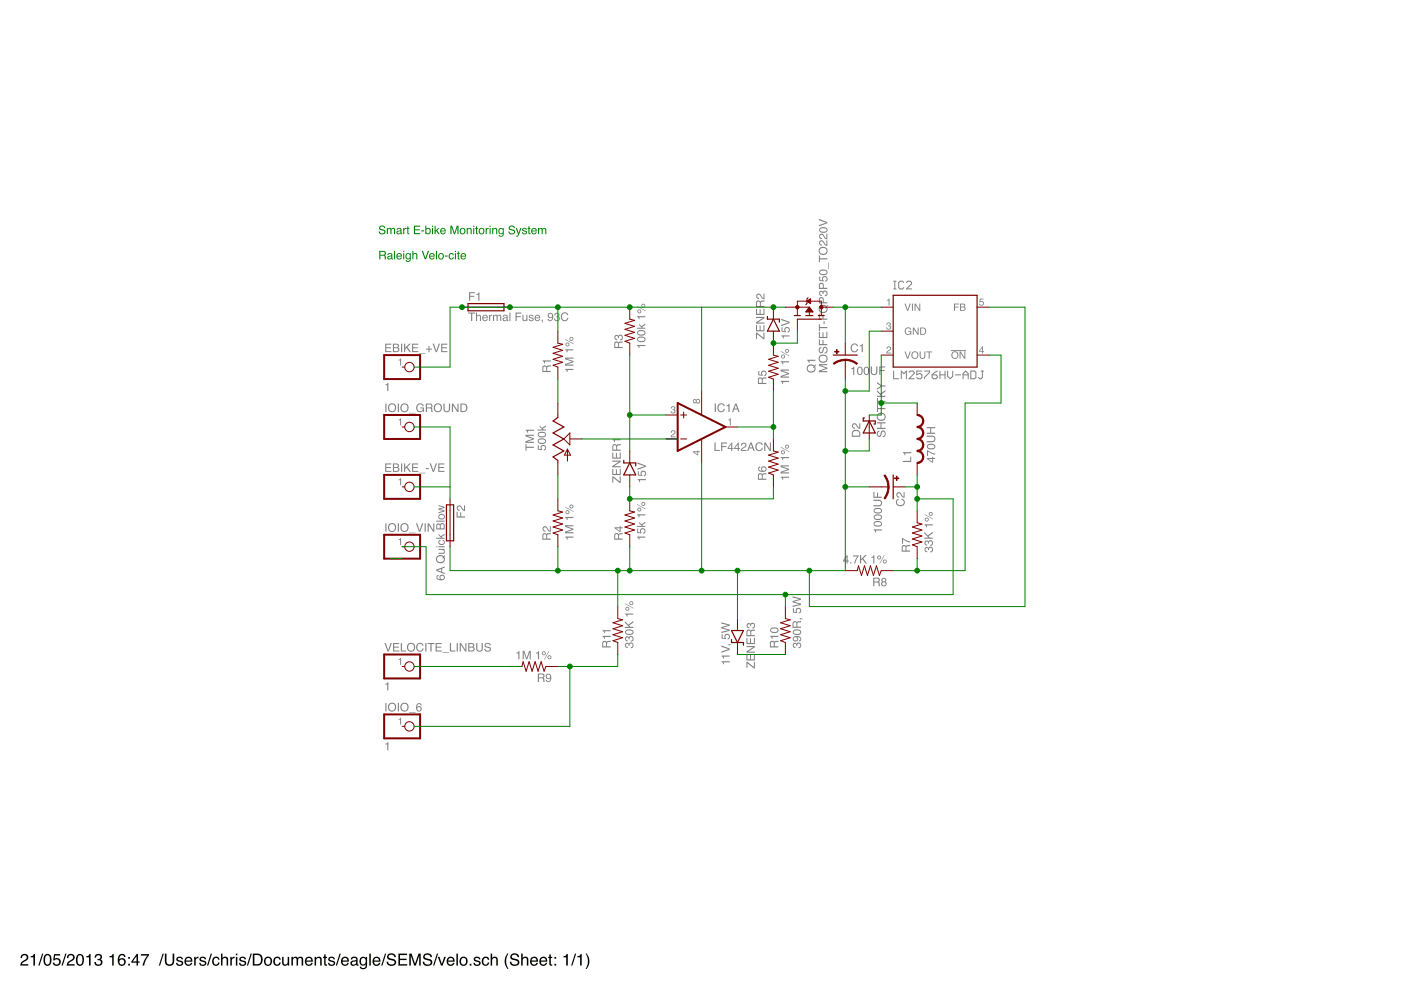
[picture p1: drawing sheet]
<svg xmlns="http://www.w3.org/2000/svg" width="297mm" height="210mm" viewBox="0 0 297 210" stroke-linecap="round" stroke-linejoin="round" font-family="sans-serif">
<path d="M4.6 202.4a.81 .81 0 0 1 1.3 .2 .81 .81 0 0 1-.5 1.2l-.8 .6h1.4v.3h-1.7a1.39 1.39 0 0 1 1.1-1.3 .5 .5 0 0 0 .2-.6 .5 .5 0 0 0-.6-.3 .5 .5 0 0 0-.3 .6h-.3zM6.5 202.7l.5-.1 .2-.3h.2v2.4h-.3v-1.7h-.6zM8.9 202.2h.3l-.8 2.5h-.3zM9.6 202.4a.91 .91 0 0 1 1 .1 .91 .91 0 0 1 .3 1 .9 .9 0 0 1-.3 1.1 .9 .9 0 0 1-1.2-.2 1.91 1.91 0 0 1 .2-2zM9.8 202.6a1.65 1.65 0 0 0 .1 1.9h.2a1.25 1.25 0 0 0 .2-1.9zM11.5 202.3h1.2v.3h-1l-.1 .7a.85 .85 0 0 1 1.2 .4 .85 .85 0 0 1-.6 1.1 .85 .85 0 0 1-1-.7h.3a.55 .55 0 0 0 .8 .3 .55 .55 0 0 0 .1-.9 .55 .55 0 0 0-.9 .1h-.2zM13.8 202.2h.3l-.8 2.5h-.3zM14.5 202.4a.81 .81 0 0 1 1.2 .2 .81 .81 0 0 1-.5 1.2l-.7 .6h1.3v.3h-1.7a1.39 1.39 0 0 1 1.1-1.3 .5 .5 0 0 0 .2-.6 .5 .5 0 0 0-.6-.3 .5 .5 0 0 0-.3 .6h-.3zM16.5 202.4a.91 .91 0 0 1 1 .1 .91 .91 0 0 1 .3 1 .9 .9 0 0 1-.4 1.1 .9 .9 0 0 1-1.1-.2 1.91 1.91 0 0 1 .2-2zM16.7 202.6a1.65 1.65 0 0 0 .1 1.9h.1a1.25 1.25 0 0 0 .2-1.9zM18.3 202.7l.5-.1 .2-.3h.2v2.4h-.3v-1.7h-.6zM20.3 202.4a.72 .72 0 0 1 1-.1 .72 .72 0 0 1 .1 1.1h-.1a.8 .8 0 0 1 .2 1.2 .8 .8 0 0 1-1.1 .1l-.4-.7h.3a.51 .51 0 0 0 .5 .6 .51 .51 0 0 0 .5-.5 .51 .51 0 0 0-.5-.5l-.1-.3a.45 .45 0 0 0 .6-.3 .45 .45 0 0 0-.3-.5 .45 .45 0 0 0-.6 .2v.4h-.3zM23.2 202.7l.5-.1 .2-.3h.2v2.4h-.3v-1.7h-.6zM25.4 202.4a.73 .73 0 0 1 .8-.1 .73 .73 0 0 1 .4 .6h-.3a.51 .51 0 0 0-.6-.4 .51 .51 0 0 0-.4 .7v.2a.82 .82 0 0 1 1.2 .2 .82 .82 0 0 1-.3 1.2 .82 .82 0 0 1-1.1-.5l-.1-1.2zM25.3 204a.55 .55 0 0 0 1.1 0 .55 .55 0 0 0-1.1 0zM27.2 202.9h.3v.4h-.3zM27.2 204.3h.3v.4h-.3zM28.9 202.7l-.7 1.1h.7zM29 202.2h.3v1.6h.3v.3h-.3v.6h-.3v-.6h-1.1v-.3zM29.9 202.3h1.7v.3l-.8 1.2-.2 .9h-.4l.2-.7 .8-1.4h-1.3zM34.5 202.2h.2l-.8 2.5h-.2zM34.9 202.2h.4v1.6a.65 .65 0 0 0 .6 .7 .65 .65 0 0 0 .7-.7v-1.6h.3v1.4a1.01 1.01 0 0 1-1 1.2 1.01 1.01 0 0 1-1-1.2zM37.6 203a.74 .74 0 0 1 1.2 .4h-.3a.39 .39 0 0 0-.4-.3 .39 .39 0 0 0-.4 .3l.2 .2a.79 .79 0 0 1 .9 .7 .8 .8 0 0 1-.8 .5 .8 .8 0 0 1-.7-.7h.3a.45 .45 0 0 0 .5 .4 .45 .45 0 0 0 .4-.4l-.1-.1a.93 .93 0 0 1-1-.7zM39.3 203.1a.85 .85 0 0 1 1.1-.2 .85 .85 0 0 1 .4 1h-1.4a.53 .53 0 0 0 .4 .6 .53 .53 0 0 0 .7-.4h.3a.9 .9 0 0 1-1.3 .6 .9 .9 0 0 1-.3-1.4zM39.6 203.3l-.2 .4h1.1l-.4-.6zM41.2 202.9h.3v.3l.3-.3 .3-.1v.4a.5 .5 0 0 0-.6 .5v1h-.3zM42.5 203a.74 .74 0 0 1 1.2 .4h-.3a.39 .39 0 0 0-.4-.3 .39 .39 0 0 0-.4 .3l.2 .2a.79 .79 0 0 1 .9 .7 .8 .8 0 0 1-.8 .5 .8 .8 0 0 1-.7-.7h.3a.45 .45 0 0 0 .5 .4 .45 .45 0 0 0 .4-.4l-.1-.1a.93 .93 0 0 1-1-.7zM44.7 202.2h.3l-.9 2.5h-.2zM45.2 203.1a.76 .76 0 0 1 .8-.3 .76 .76 0 0 1 .6 .7h-.4a.51 .51 0 0 0-.6-.4 .51 .51 0 0 0-.3 .8 .49 .49 0 0 0 .4 .6 .49 .49 0 0 0 .5-.4h.4a.83 .83 0 0 1-1.1 .6 .83 .83 0 0 1-.5-1.1zM46.9 202.2h.3v.9a.65 .65 0 0 1 .7-.2 .65 .65 0 0 1 .5 .6v1.2h-.4v-1.1a.46 .46 0 0 0-.5-.5 .46 .46 0 0 0-.3 .6v1h-.3zM48.8 202.9h.3v.3l.4-.3 .2-.1v.4a.5 .5 0 0 0-.6 .5v1h-.3zM50 202.9h.3v1.8h-.3zM50 202.2h.3v.3h-.3zM50.9 203a.74 .74 0 0 1 1.2 .4h-.3a.39 .39 0 0 0-.4-.3 .39 .39 0 0 0-.3 .3l.1 .2a.79 .79 0 0 1 1 .7 .8 .8 0 0 1-.8 .5 .8 .8 0 0 1-.7-.7h.3a.45 .45 0 0 0 .4 .4 .45 .45 0 0 0 .5-.4l-.1-.1a.93 .93 0 0 1-1.1-.7zM53.1 202.2h.3l-.8 2.5h-.3zM53.9 202.5v1.9h.7a.99 .99 0 0 0 .7-.9 .99 .99 0 0 0-.7-1zM53.6 202.2h1a1.29 1.29 0 0 1 1.1 1.3 1.29 1.29 0 0 1-1.1 1.2h-1zM56.5 203.2a.66 .66 0 0 0-.2 .9 .66 .66 0 0 0 .9 .2 .67 .67 0 0 0 .1-.9 .67 .67 0 0 0-.8-.2zM56.2 203.1a.92 .92 0 0 1 1.3 .1 .92 .92 0 0 1-.1 1.3 .92 .92 0 0 1-1.2 0l-.2-.7zM58.2 203.1a.76 .76 0 0 1 .8-.3 .76 .76 0 0 1 .5 .7h-.3a.51 .51 0 0 0-.7-.4 .51 .51 0 0 0-.2 .8 .49 .49 0 0 0 .3 .6 .49 .49 0 0 0 .6-.4h.3a.83 .83 0 0 1-1.1 .6 .83 .83 0 0 1-.4-1.1zM59.8 202.9h.3v1.2a.47 .47 0 0 0 .7 .4 .47 .47 0 0 0 .2-.7v-.9h.3v1.8h-.3v-.2a.64 .64 0 0 1-.7 .3 .64 .64 0 0 1-.5-.7zM61.8 202.9h.3v.2a.6 .6 0 0 1 1 0 .62 .62 0 0 1 .8-.2 .62 .62 0 0 1 .4 .6v1.2h-.3v-1.3a.4 .4 0 0 0-.5-.3 .4 .4 0 0 0-.3 .5v1.1h-.3v-1.2a.42 .42 0 0 0-.6-.4 .42 .42 0 0 0-.2 .6v1h-.3zM64.9 203.1a.85 .85 0 0 1 1-.2 .85 .85 0 0 1 .4 1h-1.3a.53 .53 0 0 0 .4 .6 .53 .53 0 0 0 .6-.4h.3a.9 .9 0 0 1-1.3 .6 .9 .9 0 0 1-.3-1.4zM65.1 203.3l-.1 .4h1l-.3-.6zM66.7 202.9h.3v.2a.66 .66 0 0 1 .8-.2 .66 .66 0 0 1 .4 .6v1.2h-.3v-1.1a.46 .46 0 0 0-.6-.5 .46 .46 0 0 0-.3 .7v.9h-.3zM68.7 202.4h.3v.5h.3v.2h-.3v1.2l.3 .2v.2a.44 .44 0 0 1-.6-.3v-1.3h-.2v-.2h.2zM69.8 203a.74 .74 0 0 1 1.2 .4h-.3a.39 .39 0 0 0-.4-.3 .39 .39 0 0 0-.4 .3l.2 .2a.79 .79 0 0 1 .9 .7 .8 .8 0 0 1-.8 .5 .8 .8 0 0 1-.7-.7h.3a.45 .45 0 0 0 .5 .4 .45 .45 0 0 0 .4-.4l-.1-.1a.93 .93 0 0 1-1-.7zM72 202.2h.3l-.8 2.5h-.3zM72.5 203.1a.85 .85 0 0 1 1.1-.2 .85 .85 0 0 1 .4 1h-1.4a.53 .53 0 0 0 .4 .6 .53 .53 0 0 0 .7-.4h.3a.9 .9 0 0 1-1.3 .6 .9 .9 0 0 1-.3-1.4zM72.8 203.3l-.2 .4h1.1l-.4-.6zM74.6 204.1a.44 .44 0 0 0 .6 .4 .44 .44 0 0 0 .2-.7zM74.5 203.1a.8 .8 0 0 1 1.3 .2v1.1l.2 .1v.2h-.3l-.2-.2a.63 .63 0 0 1-.9 .3 .63 .63 0 0 1 0-1l.9-.3a.42 .42 0 0 0-.4-.4 .42 .42 0 0 0-.4 .3h-.3zM76.4 203.1l.6-.3 .5 .3v-.2h.3v1.7a.81 .81 0 0 1-.6 .9 .81 .81 0 0 1-.9-.5h.3a.53 .53 0 0 0 .7 .2 .53 .53 0 0 0 .2-.7 .8 .8 0 0 1-1 .1 .8 .8 0 0 1-.3-1.1zM76.7 203.3a.65 .65 0 0 0-.2 .8 .65 .65 0 0 0 .9 .3 .64 .64 0 0 0 .1-.9 .64 .64 0 0 0-.8-.2zM78.3 202.2h.3v2.5h-.3zM79.2 203.1a.85 .85 0 0 1 1.1-.2 .85 .85 0 0 1 .4 1h-1.4a.53 .53 0 0 0 .4 .6 .53 .53 0 0 0 .6-.4h.3a.9 .9 0 0 1-1.2 .6 .9 .9 0 0 1-.3-1.4zM79.5 203.3l-.2 .4h1l-.3-.6zM81.6 202.2h.3l-.8 2.5h-.3zM82.3 202.3a1 1 0 0 1 1.6 .6h-.3a.59 .59 0 0 0-.6-.5 .59 .59 0 0 0-.6 .6l.2 .2a1.22 1.22 0 0 1 1.4 .8 1.03 1.03 0 0 1-1.1 .8 1.03 1.03 0 0 1-.9-.9h.3a.67 .67 0 0 0 .7 .6 .67 .67 0 0 0 .6-.6l-.1-.1a2.06 2.06 0 0 1-1.4-.7v-.4zM84.5 202.2h1.8v.3h-1.5v.8h1.4v.3h-1.4v.8h1.5v.3h-1.8zM86.8 202.2h.5l.7 2.1 .7-2.1h.5v2.5h-.3v-2.1l-.7 2.1h-.4l-.7-2.1v2.1h-.3zM90 202.3a1 1 0 0 1 1.6 .6h-.3a.59 .59 0 0 0-.7-.5 .59 .59 0 0 0-.5 .6l.2 .2a1.22 1.22 0 0 1 1.4 .8 1.03 1.03 0 0 1-1.1 .8 1.03 1.03 0 0 1-1-.9h.4a.67 .67 0 0 0 .6 .6 .67 .67 0 0 0 .7-.6l-.1-.1a2.06 2.06 0 0 1-1.5-.7v-.4zM92.6 202.2h.3l-.8 2.5h-.3zM92.8 202.9h.4l.5 1.5 .5-1.5h.3l-.7 1.8h-.3zM94.9 203.1a.85 .85 0 0 1 1.1-.2 .85 .85 0 0 1 .4 1h-1.4a.53 .53 0 0 0 .4 .6 .53 .53 0 0 0 .6-.4h.4a.9 .9 0 0 1-1.3 .6 .9 .9 0 0 1-.3-1.4zM95.2 203.3l-.2 .4h1.1l-.4-.6zM96.8 202.2h.3v2.5h-.3zM98 203.2a.66 .66 0 0 0-.2 .9 .66 .66 0 0 0 .9 .2 .67 .67 0 0 0 .1-.9 .67 .67 0 0 0-.8-.2zM97.7 203.1a.92 .92 0 0 1 1.2 .1 .92 .92 0 0 1 0 1.3 .92 .92 0 0 1-1.3 0l-.2-.7zM99.6 204.3h.3v.4h-.3zM100.6 203a.74 .74 0 0 1 1.2 .4h-.2a.39 .39 0 0 0-.5-.3 .39 .39 0 0 0-.3 .3l.2 .2a.79 .79 0 0 1 .9 .7 .8 .8 0 0 1-.8 .5 .8 .8 0 0 1-.7-.7h.3a.45 .45 0 0 0 .4 .4 .45 .45 0 0 0 .5-.4l-.1-.1a.93 .93 0 0 1-1-.7zM102.4 203.1a.76 .76 0 0 1 .8-.3 .76 .76 0 0 1 .5 .7h-.3a.51 .51 0 0 0-.7-.4 .51 .51 0 0 0-.2 .8 .49 .49 0 0 0 .3 .6 .49 .49 0 0 0 .6-.4h.3a.83 .83 0 0 1-1.1 .6 .83 .83 0 0 1-.4-1.1zM104 202.2h.3v.9a.65 .65 0 0 1 .8-.2 .65 .65 0 0 1 .4 .6v1.2h-.3v-1.1a.46 .46 0 0 0-.5-.5 .46 .46 0 0 0-.4 .6v1h-.3zM107.6 202.1h.2a3.1 3.1 0 0 0 0 3.3h-.2a2.6 2.6 0 0 1 0-3.3zM108.4 202.3a1 1 0 0 1 1.6 .6h-.3a.59 .59 0 0 0-.6-.5 .59 .59 0 0 0-.6 .6l.3 .2a1.22 1.22 0 0 1 1.3 .8 1.03 1.03 0 0 1-1 .8 1.03 1.03 0 0 1-1-.9h.3a.67 .67 0 0 0 .7 .6 .67 .67 0 0 0 .7-.6l-.1-.1a2.06 2.06 0 0 1-1.5-.7v-.4zM110.5 202.2h.3v.9a.65 .65 0 0 1 .8-.2 .65 .65 0 0 1 .4 .6v1.2h-.3v-1.1a.46 .46 0 0 0-.6-.5 .46 .46 0 0 0-.3 .6v1h-.3zM112.6 203.1a.85 .85 0 0 1 1-.2 .85 .85 0 0 1 .5 1h-1.4a.53 .53 0 0 0 .4 .6 .53 .53 0 0 0 .6-.4h.3a.9 .9 0 0 1-1.2 .6 .9 .9 0 0 1-.3-1.4zM112.9 203.3l-.2 .4h1l-.3-.6zM114.6 203.1a.85 .85 0 0 1 1-.2 .85 .85 0 0 1 .4 1h-1.3a.53 .53 0 0 0 .4 .6 .53 .53 0 0 0 .6-.4h.3a.9 .9 0 0 1-1.3 .6 .9 .9 0 0 1-.3-1.4zM114.8 203.3l-.1 .4h1l-.3-.6zM116.5 202.4h.3v.5h.3v.2h-.3v1.2l.3 .2v.2a.44 .44 0 0 1-.6-.3v-1.3h-.3v-.2h.3zM117.6 202.9h.3v.4h-.3zM117.6 204.3h.3v.4h-.3zM119.5 202.7l.4-.1 .2-.3h.3v2.4h-.4v-1.7h-.5zM121.9 202.2h.3l-.8 2.5h-.3zM122.4 202.7l.5-.1 .2-.3h.2v2.4h-.3v-1.7h-.6zM124.2 202.1h.2l.3 .6a2.54 2.54 0 0 1-.3 2.7h-.2a3.1 3.1 0 0 0 0-3.3z" fill-rule="evenodd" fill="#000"/>
<g fill="#808080">
<path d="M114 94.4h.2v.8h.5a.61 .61 0 0 1 .3-.8 .61 .61 0 0 1 .8 .4 .61 .61 0 0 1-.5 .7v-.2a.38 .38 0 0 0 .2-.6 .38 .38 0 0 0-.6 0 .38 .38 0 0 0 .1 .6v.2l-1-.2zM114.1 93.2a1.06 1.06 0 0 1 1.7 .3 .97 .97 0 0 1-.9 .6 .97 .97 0 0 1-.9-.6zM114.2 93.4a.68 .68 0 0 0 1.1 .4l.3-.1a.66 .66 0 0 0-1.1-.5zM114.1 91.8a1.06 1.06 0 0 1 1.7 .4 .97 .97 0 0 1-.9 .6 .97 .97 0 0 1-.9-.6zM114.2 92a.68 .68 0 0 0 1.1 .5l.3-.2a.66 .66 0 0 0-1.1-.5zM114.4 90.2l.5 .5 .8-.5v.3l-.6 .4 .1 .2h.5v.2h-1.8v-.2h1.1l-.6-.6z" fill-rule="evenodd"/>
<path d="M173.6 77.2h1.8v.2h-1.5l1.5 .5v.3l-1.5 .5h1.5v.2h-1.8v-.3l1.5-.5-1.5-.6zM173.6 76a.95 .95 0 0 1 1.9 0 .95 .95 0 0 1-1.9 0zM174 75.6a.67 .67 0 0 0 .1 .9 .67 .67 0 0 0 .9 0 .67 .67 0 0 0 0-.9l-.5-.2zM173.8 73.7l.3-.1v.2a.42 .42 0 0 0-.3 .5 .42 .42 0 0 0 .4 .3 1.45 1.45 0 0 1 .7-1.1 .73 .73 0 0 1 .6 .8 .73 .73 0 0 1-.7 .7v-.3a.47 .47 0 0 0 .5-.4 .47 .47 0 0 0-.5-.5l-.1 .1a.89 .89 0 0 1-.7 1 .72 .72 0 0 1-.2-1.2zM173.6 72h.2v1h.6v-.9h.2v.9h.8v.2h-1.8zM173.6 70.4h.2v1h.6v-.9h.2v.9h.6v-1h.2v1.3h-1.8zM173.6 68.7h.2v.6h1.6v.3h-1.6v.6h-.2zM174.6 68.1h.2v.6h-.2zM173.6 66.5h.2v1h.6v-.8h.2v.8h.8v.3h-1.8zM173.9 64.8a1.14 1.14 0 0 1 1.3 .1l.2-.3 .2 .2-.3 .2a.92 .92 0 0 1-.3 1.2 .92 .92 0 0 1-1.2-.2 .92 .92 0 0 1 .1-1.2zM174 65a.69 .69 0 0 0 .4 1.1 .69 .69 0 0 0 .8-.9l-.2 .2-.1-.1 .2-.2-.5-.2zM173.8 63.1l.3-.1 .4 .1 .2 1h.7v.2h-1.8zM174 63.3l-.2 .8h.7l-.1-.8zM173.8 61.8l.3-.1 .4 .2a.58 .58 0 0 1 1 .1 .58 .58 0 0 1-.6 .8v-.2a.35 .35 0 0 0 .4-.5 .35 .35 0 0 0-.7 0v.2h-.2a.29 .29 0 0 0-.2-.4 .29 .29 0 0 0-.3 .3l.1 .3h.2v.3a.58 .58 0 0 1-.5-.4 .58 .58 0 0 1 .1-.6zM173.8 60.1l.3-.2 .4 .2 .2 .9h.7v.3h-1.8zM174 60.2l-.2 .8h.7l-.1-.7zM173.7 58.6h.2v.8h.5a.61 .61 0 0 1 .3-.8 .61 .61 0 0 1 .8 .4 .61 .61 0 0 1-.5 .7v-.2a.38 .38 0 0 0 .2-.6 .38 .38 0 0 0-.6 0 .38 .38 0 0 0 0 .6v.2l-.9-.2zM173.8 57.4a1.06 1.06 0 0 1 1.7 .4 .97 .97 0 0 1-.9 .5 .97 .97 0 0 1-.9-.6zM173.9 57.6a.68 .68 0 0 0 1.1 .5l.2-.2a.66 .66 0 0 0-1-.5zM175.6 55.6h.1v1.4h-.1zM173.6 54.2h.2v.6h1.6v.2h-1.6v.6h-.2zM173.6 53.2a.95 .95 0 0 1 1.9 0 .95 .95 0 0 1-1.9 0zM174 52.7a.67 .67 0 0 0 .1 .9 .67 .67 0 0 0 .9 0 .67 .67 0 0 0 0-.9l-.5-.1zM173.8 51.1a.8 .8 0 0 1 1.2 .6l.2 .2v-1h.2v1.2a1.47 1.47 0 0 1-1.1-.9 .35 .35 0 0 0-.5 .3 .35 .35 0 0 0 .5 .4v.2a.6 .6 0 0 1-.6-.4 .6 .6 0 0 1 .1-.6zM173.8 49.7a.8 .8 0 0 1 1.2 .7l.2 .1v-.9h.2v1.2a1.47 1.47 0 0 1-1.1-1 .35 .35 0 0 0-.5 .3 .35 .35 0 0 0 .5 .4v.2a.6 .6 0 0 1-.6-.3 .6 .6 0 0 1 .1-.7zM173.8 48.4a1.06 1.06 0 0 1 1.7 .4 .97 .97 0 0 1-.9 .6 .97 .97 0 0 1-.9-.6zM173.9 48.6a.68 .68 0 0 0 1.1 .5l.2-.2a.66 .66 0 0 0-1-.5zM173.6 46.4l1.8 .7v.2l-1.8 .7v-.3l1.5-.5-1.5-.5z" fill-rule="evenodd"/>
<path d="M81.7 81.5l.6-.3v1.7h-.2v-1.2h-.4z" fill-rule="evenodd"/>
<path d="M119.8 78.2h1.8v.3h-1.3v.4h-.1zM119.8 75.8h1.8v.2h-1.5l1.5 .6v.2l-1.5 .5h1.5v.2h-1.8v-.3l1.5-.5-1.5-.5zM119.8 74.1h1.8v.2h-1.3v.4h-.1zM120.7 71.8a.45 .45 0 0 1 .9 0 .45 .45 0 0 1-.9 0zM119.8 71.9l1.8 1v.1l-1.8-1zM120.1 73a.25 .25 0 0 0 .5 0 .25 .25 0 0 0-.5 0zM119.9 73a.43 .43 0 0 1 .8 0 .43 .43 0 0 1-.8 0zM120.9 71.8a.25 .25 0 0 0 .5 0 .25 .25 0 0 0-.5 0z" fill-rule="evenodd"/>
<path d="M119.8 113.8h1.8v.2h-1.3v.4h-.1zM119.8 111.4h1.8v.2h-1.5l1.5 .5v.2l-1.5 .6 1.5-.1v.3h-1.8v-.4l1.5-.5-1.5-.5zM119.8 109.6h1.8v.2h-1.3v.4h-.1zM120.7 107.4a.45 .45 0 0 1 .9 0 .45 .45 0 0 1-.9 0zM119.8 107.4l1.8 1v.1l-1.8-.9zM120.1 108.6a.25 .25 0 0 0 .5 0 .25 .25 0 0 0-.5 0zM119.9 108.6a.43 .43 0 0 1 .8 0 .43 .43 0 0 1-.8 0zM120.9 107.4a.25 .25 0 0 0 .5 0 .25 .25 0 0 0-.5 0z" fill-rule="evenodd"/>
<path d="M135.1 73.1h1.7v.3h-1.2v.4h-.2zM135.2 71.6a1.06 1.06 0 0 1 1.7 .4 .97 .97 0 0 1-.9 .6 .97 .97 0 0 1-.9-.6zM135.3 71.8a.68 .68 0 0 0 1.1 .5l.2-.2a.66 .66 0 0 0-1-.5zM135.2 70.2a1.06 1.06 0 0 1 1.7 .4 .97 .97 0 0 1-.9 .6 .97 .97 0 0 1-.9-.6zM135.3 70.4a.68 .68 0 0 0 1.1 .5l.2-.2a.66 .66 0 0 0-1-.5zM135.5 68.6l.5 .5 .8-.5v.3l-.6 .4 .1 .2h.5v.2h-1.8v-.2h1.1l-.6-.6zM135.1 67h1.7v.3h-1.2v.4h-.2zM136 64.8a.43 .43 0 0 1 .8 0 .43 .43 0 0 1-.8 0zM135.1 64.9l1.8 .9v.2l-1.8-1zM135.3 66a.25 .25 0 0 0 .5 0 .25 .25 0 0 0-.5 0zM135.1 66a.45 .45 0 0 1 .9 0 .45 .45 0 0 1-.9 0zM136.1 64.8a.25 .25 0 0 0 .5 0 .25 .25 0 0 0-.5 0z" fill-rule="evenodd"/>
<path d="M135.1 113.8h1.7v.2h-1.2v.4h-.2zM135.1 112.1h.2v.7l.5 .1a.61 .61 0 0 1 .3-.9 .61 .61 0 0 1 .8 .4 .61 .61 0 0 1-.5 .8v-.2a.38 .38 0 0 0 .2-.6 .38 .38 0 0 0-.6-.1 .38 .38 0 0 0 0 .6v.2l-.9-.1zM135.5 110.7l.5 .5 .8-.6v.3l-.6 .4 .1 .2h.5v.2h-1.8v-.2h1.1l-.6-.6zM135.1 109h1.7v.3h-1.2v.4h-.2zM136 106.8a.43 .43 0 0 1 .8 0 .43 .43 0 0 1-.8 0zM135.1 106.9l1.8 1v.1l-1.8-1zM135.3 108a.25 .25 0 0 0 .5 0 .25 .25 0 0 0-.5 0zM135.1 108a.45 .45 0 0 1 .9 0 .45 .45 0 0 1-.9 0zM136.1 106.8a.25 .25 0 0 0 .5 0 .25 .25 0 0 0-.5 0z" fill-rule="evenodd"/>
<path d="M135.2 101.6h1.7v.2h-1.2v.4h-.2zM135.2 99.9h.2v.7l.5 .1a.61 .61 0 0 1 .3-.9 .61 .61 0 0 1 .8 .4 .61 .61 0 0 1-.5 .8v-.2a.38 .38 0 0 0 .2-.6 .38 .38 0 0 0-.6-.1 .38 .38 0 0 0 .1 .6v.2l-1-.1zM135.1 98.1l1.8 .6v.3l-1.8 .6v-.2l1.6-.6-1.6-.5z" fill-rule="evenodd"/>
<path d="M151.5 93.8h.2v1.6h.9v.2h-1.1zM152.9 93.8h1.2v.2h-1v.6h.9v.2h-.9v.8h-.2zM155 94.2l-.5 .8h.5zM155.1 93.9h.2v1.1h.2v.2h-.2v.4h-.3v-.4h-.7v-.2zM156.4 94.2l-.5 .8h.5zM156.5 93.9h.1v1.1h.3v.2h-.3v.4h-.2v-.4h-.7v-.2zM157.3 94a.6 .6 0 0 1 1 .3 .6 .6 0 0 1-.7 .7l-.3 .4h1v.2h-1.2a1.47 1.47 0 0 1 .9-1.1 .35 .35 0 0 0-.3-.5 .35 .35 0 0 0-.4 .5h-.2zM159.2 94.1l-.3 .8h.6zM159.1 93.8h.3l.6 1.8h-.3l-.1-.5h-.8l-.1 .5h-.3zM160.4 94a.78 .78 0 0 1 .7-.2 .78 .78 0 0 1 .6 .6h-.2a.61 .61 0 0 0-.9-.3 .61 .61 0 0 0-.2 .8 .55 .55 0 0 0 .5 .5 .55 .55 0 0 0 .6-.5h.2a.83 .83 0 0 1-1 .7 .83 .83 0 0 1-.5-1.2zM162 93.8h.3l.9 1.5v-1.5h.3v1.8h-.3l-.9-1.4v1.4h-.3z" fill-rule="evenodd"/>
<path d="M165.5 80.8h1.8v.2h-1.2v.4h-.2zM165.5 78.4h1.8v.2h-1.5l1.5 .5v.2l-1.5 .5h1.5v.3h-1.8v-.4l1.5-.5-1.5-.5zM165.5 76.6h1.8v.2h-1.2v.4h-.2zM166.4 74.4a.45 .45 0 0 1 .9 0 .45 .45 0 0 1-.9 0zM165.5 74.4l1.8 1v.1l-1.8-.9zM165.8 75.6a.25 .25 0 0 0 .5 0 .25 .25 0 0 0-.5 0zM165.6 75.6a.43 .43 0 0 1 .8 0 .43 .43 0 0 1-.8 0zM166.6 74.4a.25 .25 0 0 0 .5 0 .25 .25 0 0 0-.5 0z" fill-rule="evenodd"/>
<path d="M165.5 101.1h1.8v.2h-1.2v.4h-.2zM165.5 98.7h1.8v.2h-1.5l1.5 .5v.2l-1.5 .6 1.5-.1v.3h-1.8v-.4l1.5-.5-1.5-.5zM165.5 96.9h1.8v.2h-1.2v.5h-.2zM166.4 94.7a.45 .45 0 0 1 .9 0 .45 .45 0 0 1-.9 0zM165.5 94.7l1.8 1v.2l-1.8-1zM165.8 95.9a.25 .25 0 0 0 .5 0 .25 .25 0 0 0-.5 0zM165.6 95.9a.43 .43 0 0 1 .8 0 .43 .43 0 0 1-.8 0zM166.6 94.7a.25 .25 0 0 0 .5 0 .25 .25 0 0 0-.5 0z" fill-rule="evenodd"/>
<path d="M99.3 66.3h1.4v.2h-.6v1.6h-.2v-1.6h-.6zM100.9 66.3h.2v.6a.46 .46 0 0 1 .6-.2 .46 .46 0 0 1 .3 .5v.9h-.2l-.1-1-.2-.2-.3 .2-.1 1h-.2zM102.4 66.9a.6 .6 0 0 1 .7-.1 .6 .6 0 0 1 .3 .7h-.9a.37 .37 0 0 0 .2 .4 .37 .37 0 0 0 .5-.3h.2a.65 .65 0 0 1-1 .4 .65 .65 0 0 1 0-1.1zM102.6 67l-.1 .3h.7l-.2-.3zM103.7 66.8h.2v.2l.4-.3v.3l-.4 .2v.9h-.2zM104.5 66.8h.2v.1a.43 .43 0 0 1 .8 0 .43 .43 0 0 1 .5-.2 .43 .43 0 0 1 .3 .5v.9h-.2l-.1-1.1-.2-.1-.3 .2v1h-.2v-1.1l-.3-.1-.2 .3-.1 .9h-.2zM106.8 67.6v.1a.33 .33 0 0 0 .4 .2 .33 .33 0 0 0 .2-.5zM106.8 66.8l.5-.1 .3 .2v1l.2 .2h-.3l-.1-.2a.44 .44 0 0 1-.7 .1 .44 .44 0 0 1 .3-.7l.4-.1a.3 .3 0 0 0-.3-.3 .3 .3 0 0 0-.3 .3h-.2zM108 66.3h.2v1.8h-.2zM109.3 66.3h1.2v.2h-1v.5h.9v.2h-.9v.9h-.2zM110.8 66.8h.2v.9l.2 .2 .4-.2v-.9h.2v1.3h-.2v-.2a.45 .45 0 0 1-.5 .2 .45 .45 0 0 1-.3-.5zM112.2 66.8h.7l.2 .3h-.2a.28 .28 0 0 0-.3-.2 .28 .28 0 0 0-.2 .3 .55 .55 0 0 1 .6 .8l-.7 .1-.2-.5h.2a.32 .32 0 0 0 .3 .3 .32 .32 0 0 0 .3-.3 .54 .54 0 0 1-.6-.2 .54 .54 0 0 1-.1-.6zM113.5 66.9a.6 .6 0 0 1 .7-.1 .6 .6 0 0 1 .3 .7h-.9a.37 .37 0 0 0 .3 .4 .37 .37 0 0 0 .4-.3h.2a.65 .65 0 0 1-1 .4 .65 .65 0 0 1 0-1.1zM113.7 67l-.1 .3h.7l-.2-.3zM114.8 67.8h.3l-.1 .5-.2 .1 .2-.3h-.2zM116.3 66.5a.67 .67 0 0 1 .8 0 .67 .67 0 0 1 .2 .8 .59 .59 0 0 1-.4 .8 .59 .59 0 0 1-.8-.5h.3a.35 .35 0 0 0 .4 .3 .35 .35 0 0 0 .2-.4l.1-.2a.56 .56 0 0 1-.8 0 .56 .56 0 0 1 0-.8zM116.3 66.9a.4 .4 0 0 0 .8 0 .4 .4 0 0 0-.8 0zM117.7 66.4a.5 .5 0 0 1 .7 0 .5 .5 0 0 1 0 .7 .58 .58 0 0 1-.1 1 .58 .58 0 0 1-.8-.6h.2a.35 .35 0 0 0 .5 .4 .35 .35 0 0 0 0-.6h-.2v-.2a.29 .29 0 0 0 .4-.2 .29 .29 0 0 0-.3-.4l-.3 .2-.1 .2h-.2zM119.1 66.5a.78 .78 0 0 1 .8-.3 .78 .78 0 0 1 .6 .6h-.3a.61 .61 0 0 0-.8-.3 .61 .61 0 0 0-.2 .9 .55 .55 0 0 0 .5 .5 .55 .55 0 0 0 .6-.5h.2a.83 .83 0 0 1-1.1 .7 .83 .83 0 0 1-.5-1.2z" fill-rule="evenodd"/>
<path d="M92.7 122l.3-.1v.2a.36 .36 0 0 0-.3 .4 .36 .36 0 0 0 .5 .3h.2a.58 .58 0 0 1 .2-.9 .58 .58 0 0 1 .8 .4 .58 .58 0 0 1-.6 .7 .84 .84 0 0 1-1.2-.9zM93.4 122.4a.37 .37 0 0 0 .7 0 .37 .37 0 0 0-.7 0zM92.8 120.9l.7 .3v-.6zM92.5 120.8l1.8-.7v.3l-.6 .2v.7l.6 .2v.2l-1.8-.7zM92.7 117.9a1.14 1.14 0 0 1 1.4 0l.2-.2 .1 .1-.2 .3a.92 .92 0 0 1-.3 1.2 .92 .92 0 0 1-1.2-.2 .92 .92 0 0 1 0-1.2zM92.8 118.1a.69 .69 0 0 0 .5 1.1 .69 .69 0 0 0 .8-.9l-.2 .2-.1-.1 .1-.3-.4-.2zM93 116.4h1.3v.2h-.2a.45 .45 0 0 1 .2 .5 .45 .45 0 0 1-.4 .3h-.9v-.2h.9l.2-.2-.2-.4h-.9zM93 115.8h1.3v.2h-1.3zM92.5 115.8h.2v.2h-.2zM93 114.6l.4-.1-.1 .2a.46 .46 0 0 0 .2 .7 .46 .46 0 0 0 .6-.4l-.3-.3v-.2a.61 .61 0 0 1 .4 .8 .61 .61 0 0 1-.9 .2l-.3-.4zM93 113.2l.5 .5 .8-.5v.2l-.7 .4 .2 .2h.5v.2h-1.8v-.2h1l-.5-.5zM92.8 111.2l-.1 .8h.5v-.7zM93.6 111.2l-.2 .8h.7l-.1-.7-.1-.2zM92.7 111h.4l.2 .2a.51 .51 0 0 1 .6-.3 .51 .51 0 0 1 .4 .6v.8h-1.8v-1zM92.5 110.4h1.8v.2h-1.8zM93.2 109.4a.47 .47 0 0 0 .4 .5 .47 .47 0 0 0 .5-.5l-.5-.2zM93 109.5a.67 .67 0 0 1 1.3 0 .67 .67 0 0 1-1.3 0zM93 107.1l1.3 .4v.2l-1 .3 1 .2v.2l-1.3 .4v-.2l1-.3-1-.2v-.3l1-.2-1-.3z" fill-rule="evenodd"/>
</g>
<g fill="none" stroke="#808080" stroke-width=".21">
<path d="M189.5 78.7v1.6h1M192.7 79l.3-.3h.5l.3 .3v.2l-1.1 1.1h1.1M195.5 78.7h-1.1v.8l.5-.3h.3l.3 .3v.5l-.3 .3h-.6l-.2-.3M196 78.7h1.1v.3l-1.1 1v.3M197.6 79.5h.9l.2 .3v.2l-.2 .3h-.6l-.3-.3zM198.7 78.7l-1.1 .8M199.3 79.5h1.1M199.3 78.7v1.6M200.4 78.7v1.6M200.9 78.7v1.1l.6 .5 .5-.5v-1.1M202.5 79.5h1.1M204.2 79.5h1.1"/>
<path d="M205.8 78.7h.8l.3 .3v1l-.3 .3h-.8zM208 78.7h.5M208.3 78.7v1.3l-.3 .3h-.3l-.2-.3M191.1 80.3v-1.6l.5 .5 .6-.5v1.6M204.2 80.3v-1.1l.5-.5 .6 .5v1.1"/>
</g>
<g fill="#808080">
<path d="M180.5 78.1l.6-.4v1.8h-.2v-1.3h-.4zM181.9 77.9a.63 .63 0 0 1 .8 0 .63 .63 0 0 1 .2 .7 .65 .65 0 0 1-.6 .9 .65 .65 0 0 1-.6-.9zM182.1 78a.96 .96 0 0 0 .2 1.3 .85 .85 0 0 0 0-1.4zM183.3 77.9a.63 .63 0 0 1 .8 0 .63 .63 0 0 1 .2 .7 .65 .65 0 0 1-.6 .9 .65 .65 0 0 1-.6-.9zM183.5 78a.96 .96 0 0 0 .2 1.3 .85 .85 0 0 0 0-1.4zM184.6 77.7h.3v1.1a.46 .46 0 0 0 .4 .5 .46 .46 0 0 0 .5-.5v-1.1h.2v1a.72 .72 0 0 1-.7 .8 .72 .72 0 0 1-.7-.8zM186.4 77.7h1.3v.2h-1v.6h.8v.2h-.8v.8h-.3z" fill-rule="evenodd"/>
<path d="M186.1 91.4l.4-.1v.2a.42 .42 0 0 0-.4 .5 .42 .42 0 0 0 .4 .4 1.45 1.45 0 0 1 .7-1.1 .73 .73 0 0 1 .6 .7 .73 .73 0 0 1-.6 .7v-.2a.47 .47 0 0 0 .4-.5 .47 .47 0 0 0-.5-.5v.1a.89 .89 0 0 1-.8 1 .72 .72 0 0 1-.2-1.2zM185.9 89.5h1.8v.3h-.8v.9h.8v.3h-1.8v-.3h.8v-.9h-.8zM185.9 88.3a.95 .95 0 0 1 1.9 0 .95 .95 0 0 1-1.9 0zM186.3 87.9a.67 .67 0 0 0 .1 .9 .67 .67 0 0 0 .9 0 .67 .67 0 0 0 0-.9l-.5-.2zM185.9 85.9h.3v.6h1.5v.3h-1.5v.6h-.3zM185.9 84.4h.3v.6h1.5v.2h-1.5v.6h-.3zM185.9 82.7l.8 .8 1-.8v.3l-.9 .6 .3 .3h.6v.3h-1.8v-.3h.9l-.9-.8zM185.9 81l1.1 .7h.7v.3h-.7l-1.1 .6v-.2l.9-.6-.9-.5z" fill-rule="evenodd"/>
<path d="M196.9 97.3l.7 .6v-.6zM196.5 97.1h1.1v-.3h.2v.3h.5v.2h-.5v.8h-.2l-1.1-.8zM196.6 95.5l1.7 .7v.2l-.8-.2-.7-.5v1h-.2zM196.6 94.3a1.06 1.06 0 0 1 1.7 .4 .97 .97 0 0 1-.9 .6 .97 .97 0 0 1-.9-.6zM196.8 94.5a.68 .68 0 0 0 1.1 .5l.2-.2a.66 .66 0 0 0-1-.4zM196.5 92.4h1a.72 .72 0 0 1 .8 .7 .72 .72 0 0 1-.8 .7h-1v-.3h1.1a.46 .46 0 0 0 .5-.4 .46 .46 0 0 0-.5-.5h-1.1zM196.5 90.6h1.8v.2h-.9v.9h.9v.3h-1.8v-.3h.7v-.9h-.7z" fill-rule="evenodd"/>
<path d="M185.2 112.2h1.8v.3h-1.3v.4h-.1zM185.3 110.7a1.06 1.06 0 0 1 1.7 .4 .97 .97 0 0 1-.9 .6 .97 .97 0 0 1-.9-.6zM185.5 110.9a.68 .68 0 0 0 1.1 .5l.2-.2a.66 .66 0 0 0-1-.5zM185.3 109.3a1.06 1.06 0 0 1 1.7 .4 .97 .97 0 0 1-.9 .6 .97 .97 0 0 1-.9-.6zM185.5 109.5a.68 .68 0 0 0 1.1 .5l.2-.2a.66 .66 0 0 0-1-.5zM185.3 107.9a1.06 1.06 0 0 1 1.7 .4 .97 .97 0 0 1-.9 .6 .97 .97 0 0 1-.9-.6zM185.5 108.1a.68 .68 0 0 0 1.1 .5l.2-.2a.66 .66 0 0 0-1-.5zM185.2 106h1a.72 .72 0 0 1 .8 .7 .72 .72 0 0 1-.8 .7h-1v-.3h1.1a.46 .46 0 0 0 .5-.4 .46 .46 0 0 0-.5-.5h-1.1zM185.2 104.3h.2v1h.5v-.9h.3v.9h.8v.3h-1.8z" fill-rule="evenodd"/>
<path d="M196.1 116.1l.4-.1 .3 .2a.58 .58 0 0 1 1 .1 .58 .58 0 0 1-.6 .8v-.2a.35 .35 0 0 0 .4-.5 .35 .35 0 0 0-.6 0v.3l-.2-.1a.29 .29 0 0 0-.2-.4 .29 .29 0 0 0-.4 .3l.2 .3 .2 .1v.2a.58 .58 0 0 1-.6-.3 .58 .58 0 0 1 .1-.7zM196.1 114.7l.4-.1 .3 .2a.58 .58 0 0 1 1 .1 .58 .58 0 0 1-.6 .8v-.2a.35 .35 0 0 0 .4-.5 .35 .35 0 0 0-.6 0v.3l-.2-.1a.29 .29 0 0 0-.2-.4 .29 .29 0 0 0-.4 .3l.2 .3 .2 .1v.2a.58 .58 0 0 1-.6-.3 .58 .58 0 0 1 .1-.7zM196 112.8l.7 .7 1.1-.7v.3l-.9 .6 .2 .3h.7v.2h-1.8v-.2h.8l-.8-.9zM196 111.2h1.8v.2h-1.3v.4h-.1zM196.9 109a.45 .45 0 0 1 .9 0 .45 .45 0 0 1-.9 0zM196 109l1.8 1v.1l-1.8-1zM196.2 110.2a.25 .25 0 0 0 .5 0 .25 .25 0 0 0-.5 0zM196.1 110.2a.43 .43 0 0 1 .8 0 .43 .43 0 0 1-.8 0zM197.1 109a.25 .25 0 0 0 .5 0 .25 .25 0 0 0-.5 0z" fill-rule="evenodd"/>
<path d="M179.5 118.1l-.6 .8h.6zM179.5 117.7h.2v1.2h.3v.1h-.3v.5h-.2v-.5h-.8v-.2zM180.3 119.2h.2v.3h-.2zM180.8 117.8h1.3l-.8 1.7h-.2l.1-.5 .6-1h-1zM182.3 117.7h.3v.9l.8-.9h.4l-.8 .7 .8 1.1h-.3l-.6-.9-.3 .2v.7h-.3zM184.7 118.1l.7-.4v1.8h-.2v-1.3h-.5zM187.2 119.1a.43 .43 0 0 1 .8 0 .43 .43 0 0 1-.8 0zM187.4 117.7h.2l-1 1.8h-.2zM186.1 118.2a.25 .25 0 0 0 .5 0 .25 .25 0 0 0-.5 0zM186 118.2a.43 .43 0 0 1 .8 0 .43 .43 0 0 1-.8 0zM187.3 119a.25 .25 0 0 0 .5 0 .25 .25 0 0 0-.5 0z" fill-rule="evenodd"/>
<path d="M81.7 145l.6-.4v1.8h-.2v-1.3h-.4z" fill-rule="evenodd"/>
<path d="M81.7 157.7l.6-.4v1.8h-.2v-1.3h-.4z" fill-rule="evenodd"/>
<path d="M109.5 138.4l.6-.4v1.8h-.2v-1.3h-.4zM110.8 138h.4l.5 1.5 .5-1.5h.3v1.8h-.2v-1.5l-.5 1.5h-.2l-.6-1.5v1.5h-.2zM113.6 138.4l.7-.4v1.8h-.2v-1.3h-.5zM116.1 139.4a.43 .43 0 0 1 .8 0 .43 .43 0 0 1-.8 0zM116.3 138h.2l-1 1.8h-.2zM115 138.5a.25 .25 0 0 0 .5 0 .25 .25 0 0 0-.5 0zM114.9 138.5a.43 .43 0 0 1 .8 0 .43 .43 0 0 1-.8 0zM116.2 139.4a.25 .25 0 0 0 .5 0 .25 .25 0 0 0-.5 0z" fill-rule="evenodd"/>
<path d="M132.6 136.4l.4-.1 .3 .2a.58 .58 0 0 1 1 .1 .58 .58 0 0 1-.6 .8v-.2a.35 .35 0 0 0 .4-.5 .35 .35 0 0 0-.6 0v.3l-.2-.1a.29 .29 0 0 0-.2-.4 .29 .29 0 0 0-.4 .3l.2 .3 .2 .1v.2a.58 .58 0 0 1-.5-.3 .58 .58 0 0 1 0-.7zM132.6 135l.4-.1 .3 .2a.58 .58 0 0 1 1 .2 .58 .58 0 0 1-.6 .8v-.3a.35 .35 0 0 0 .4-.5 .35 .35 0 0 0-.6 0v.3l-.2-.1a.29 .29 0 0 0-.2-.3 .29 .29 0 0 0-.4 .2l.2 .3 .2 .1v.2a.58 .58 0 0 1-.5-.3 .58 .58 0 0 1 0-.7zM132.7 133.7a1.06 1.06 0 0 1 1.6 .3 .97 .97 0 0 1-.9 .6 .97 .97 0 0 1-.9-.6zM132.8 133.9a.68 .68 0 0 0 1.1 .4l.2-.1a.66 .66 0 0 0-1-.5zM132.5 131.7l.7 .7 1.1-.7v.3l-.9 .6 .3 .3h.6v.2h-1.8v-.2h.9l-.9-.9zM132.5 130.1h1.8v.2h-1.3v.4h-.1zM133.4 127.9a.45 .45 0 0 1 .9 0 .45 .45 0 0 1-.9 0zM132.5 127.9l1.8 1v.1l-1.8-.9zM132.8 129.1a.25 .25 0 0 0 .5 0 .25 .25 0 0 0-.5 0zM132.6 129.1a.43 .43 0 0 1 .8 0 .43 .43 0 0 1-.8 0zM133.6 127.9a.25 .25 0 0 0 .5 0 .25 .25 0 0 0-.5 0z" fill-rule="evenodd"/>
<path d="M165.7 71.1h1.7v.2h-1.2v.5h-.2zM165.7 69.4h.2v.8h.5a.61 .61 0 0 1 .3-.8 .61 .61 0 0 1 .8 .4 .61 .61 0 0 1-.5 .7v-.2a.38 .38 0 0 0 .2-.6 .38 .38 0 0 0-.6 0 .38 .38 0 0 0 0 .6v.2l-.9-.2zM165.6 67.6l1.8 .6v.3l-1.8 .7v-.3l1.5-.5-1.5-.5z" fill-rule="evenodd"/>
<path d="M168.2 136.4l.3-.1 .4 .2a.58 .58 0 0 1 1 .1 .58 .58 0 0 1-.6 .8v-.2a.35 .35 0 0 0 .4-.5 .35 .35 0 0 0-.7 0v.3l-.2-.1a.29 .29 0 0 0-.2-.4 .29 .29 0 0 0-.3 .3l.1 .3 .3 .1v.2a.58 .58 0 0 1-.6-.3 .58 .58 0 0 1 .1-.7zM168.2 135a1.09 1.09 0 0 1 1.7 .5 .46 .46 0 0 1-.5 .5v-.2a.35 .35 0 0 0 .3-.4 .35 .35 0 0 0-.4-.3h-.3a.58 .58 0 0 1 0 .8 .58 .58 0 0 1-.8 0 .58 .58 0 0 1 0-.9zM168.3 135.4a.37 .37 0 0 0 .7 0 .37 .37 0 0 0-.7 0zM168.2 133.7a1.06 1.06 0 0 1 1.7 .3 .97 .97 0 0 1-.9 .6 .97 .97 0 0 1-.9-.6zM168.3 133.9a.68 .68 0 0 0 1.1 .4l.2-.1a.66 .66 0 0 0-1-.5zM168.4 132l-.2 .9h.7l-.1-.9zM168.2 131.8l.5-.1 .2 .2 .2-.2 .7-.1v.3l-.6 .1-.1 .3v.6h.7v.2h-1.8v-1zM169.6 131.1h.5l.1 .2-.3-.1-.1 .1h-.2zM168.1 129h.2v.7l.5 .1a.61 .61 0 0 1 .3-.9 .61 .61 0 0 1 .8 .4 .61 .61 0 0 1-.5 .8v-.3a.38 .38 0 0 0 .2-.5 .38 .38 0 0 0-.6-.1 .38 .38 0 0 0 .1 .6l-.1 .2-.9-.1zM168 126.4l1.8 .5v.3l-1.5 .4 1.5 .4v.2l-1.8 .5v-.3l1.5-.3-1.5-.4v-.3l1.5-.4-1.5-.3z" fill-rule="evenodd"/>
<path d="M153 140.2h1.7v.2h-1.2v.4h-.2zM153 139h1.7v.2h-1.2v.4h-.2zM152.9 136.9l1.8 .6v.3l-1.8 .6v-.2l1.6-.6-1.6-.5zM154.5 136.6h.5l.1 .2-.4-.1v.1h-.2zM153 134.5h.2v.7l.5 .1a.61 .61 0 0 1 .3-.9 .61 .61 0 0 1 .8 .4 .61 .61 0 0 1-.5 .8v-.2a.38 .38 0 0 0 .2-.6 .38 .38 0 0 0-.6-.1 .38 .38 0 0 0 .1 .6l-.1 .2-.9-.1zM152.9 131.9l1.8 .5v.3l-1.5 .4 1.5 .4v.3l-1.8 .4v-.2l1.5-.4-1.5-.4v-.2l1.5-.4-1.5-.4z" fill-rule="evenodd"/>
<path d="M111.4 94.1h.2v.6h1.6v.3h-1.6v.6h-.2zM111.4 92.2h1.8v.2h-1.5l1.5 .5v.3l-1.5 .5h1.5v.2h-1.8v-.4l1.5-.5-1.5-.5zM111.5 91.1h1.7v.3h-1.2v.4h-.2z" fill-rule="evenodd"/>
<path d="M171.3 77.4a1.14 1.14 0 0 1 1.4 .1l.2-.2 .1 .1-.2 .3a.92 .92 0 0 1-.3 1.2 .92 .92 0 0 1-1.2-.2 .92 .92 0 0 1 0-1.3zM171.4 77.7a.69 .69 0 0 0 .5 1 .69 .69 0 0 0 .8-.8l-.2 .2-.1-.2 .1-.2-.4-.2zM171.1 76.3h1.8v.2h-1.3v.4h-.1z" fill-rule="evenodd"/>
<path d="M81.7 72.9h1.3v.2h-1.1v.5h1v.2h-1v.6h1.1v.3h-1.3zM83.5 73.1v.5h.5a.29 .29 0 0 0 .4-.3 .29 .29 0 0 0-.4-.2zM83.5 73.8v.7l.9-.2-.1-.4zM83.3 72.9h.8a.44 .44 0 0 1 .5 .3 .44 .44 0 0 1-.2 .5 .51 .51 0 0 1 .3 .6 .51 .51 0 0 1-.6 .4h-.8zM85 72.9h.3v1.8h-.3zM85.7 72.9h.2v.8l.9-.8h.3l-.7 .7 .7 1.1h-.3l-.6-.9-.3 .2v.7h-.2zM87.4 72.9h1.3v.2h-1.1v.5h1v.2h-1v.6h1.1v.3h-1.3zM88.8 74.8h1.4v.2h-1.4zM90.8 73.4h.3v.5h.5v.2h-.5v.6h-.3v-.6h-.5v-.2h.5zM91.7 72.9h.3l.5 1.5 .5-1.5h.3l-.7 1.8h-.2zM93.5 72.9h1.3v.2h-1v.5h1v.2h-1v.6h1.1v.3h-1.4z" fill-rule="evenodd"/>
<path d="M84.5 76.3l.5-.3v1.5h-.2v-1.1h-.3z" fill-rule="evenodd"/>
<path d="M81.7 85.6h.2v1.8h-.2zM82.2 86.5a.95 .95 0 0 1 1.9 0 .95 .95 0 0 1-1.9 0zM82.7 85.9a.68 .68 0 0 0-.1 1.1 .68 .68 0 0 0 1.1-.2 .67 .67 0 0 0-.1-.9 .67 .67 0 0 0-.9 0zM84.3 85.6h.3v1.8h-.3zM84.9 86.5a.93 .93 0 0 1 1.8 0 .93 .93 0 0 1-1.8 0zM85.3 85.9a.68 .68 0 0 0 0 1.1 .68 .68 0 0 0 1-.2 .67 .67 0 0 0-.1-.9 .67 .67 0 0 0-.9 0zM86.7 87.5h1.4v.2h-1.4zM88.5 85.8a.8 .8 0 0 1 1.3 .3h-.2a.65 .65 0 0 0-.9-.2 .65 .65 0 0 0-.2 .9 .57 .57 0 0 0 .7 .4 .57 .57 0 0 0 .4-.6h-.5v-.2h.8v1h-.2v-.3a.88 .88 0 0 1-1.3 .1 .88 .88 0 0 1-.1-1.2zM90.5 85.8v.6h.6a.31 .31 0 0 0 .4-.3 .31 .31 0 0 0-.4-.3zM90.3 85.6h.8a.49 .49 0 0 1 .6 .3 .49 .49 0 0 1-.3 .6l.2 .2 .2 .7h-.3l-.1-.7-.3-.1h-.6v.8h-.2zM92 86.5a.93 .93 0 0 1 1.8 0 .93 .93 0 0 1-1.8 0zM92.4 85.9a.68 .68 0 0 0 0 1.1 .68 .68 0 0 0 1-.2 .67 .67 0 0 0-.1-.9 .67 .67 0 0 0-.9 0zM94 85.6h.3v1.1a.46 .46 0 0 0 .4 .5 .46 .46 0 0 0 .5-.5v-1.1h.2v1a.72 .72 0 0 1-.7 .8 .72 .72 0 0 1-.7-.8zM95.8 85.6h.3l.9 1.4v-1.4h.2v1.8h-.2l-1-1.5v1.5h-.2zM97.9 85.8v1.3h.4a.7 .7 0 0 0 .6-.6 .7 .7 0 0 0-.6-.7zM97.6 85.6h.7a.91 .91 0 0 1 .8 .9 .91 .91 0 0 1-.8 .9h-.7z" fill-rule="evenodd"/>
<path d="M84.5 89l.5-.3v1.5h-.2v-1.1h-.3z" fill-rule="evenodd"/>
<path d="M81.7 98.3h1.3v.2h-1.1v.5h1v.2h-1v.6h1.1v.3h-1.3zM83.5 98.5v.5h.5a.29 .29 0 0 0 .4-.3 .29 .29 0 0 0-.4-.2zM83.5 99.2v.6l.9-.1-.1-.4zM83.3 98.3h.8a.44 .44 0 0 1 .5 .2 .44 .44 0 0 1-.2 .6 .51 .51 0 0 1 .3 .6 .51 .51 0 0 1-.6 .4h-.8zM85 98.3h.3v1.8h-.3zM85.7 98.3h.2v.8l.9-.8h.3l-.7 .7 .7 1.1h-.3l-.6-.9-.3 .2v.7h-.2zM87.4 98.3h1.3v.2h-1.1v.5h1v.2h-1v.6h1.1v.3h-1.3zM88.8 100.2h1.4v.2h-1.4zM90.3 99.2h.6v.3h-.6zM91.1 98.3h.3l.5 1.5 .5-1.5h.3l-.7 1.8h-.3zM92.9 98.3h1.3v.2h-1.1v.5h1v.2h-1v.6h1.1v.3h-1.3z" fill-rule="evenodd"/>
<path d="M84.5 101.7l.5-.3v1.5h-.2v-1.1h-.3z" fill-rule="evenodd"/>
<path d="M81.7 111h.2v1.7h-.2zM82.2 111.9a.95 .95 0 0 1 1.9 0 .95 .95 0 0 1-1.9 0zM82.7 111.3a.68 .68 0 0 0-.1 1.1 .68 .68 0 0 0 1.1-.2 .67 .67 0 0 0-.1-.9 .67 .67 0 0 0-.9 0zM84.3 111h.3v1.7h-.3zM84.9 111.9a.93 .93 0 0 1 1.8 0 .93 .93 0 0 1-1.8 0zM85.3 111.3a.68 .68 0 0 0 0 1.1 .68 .68 0 0 0 1-.2 .67 .67 0 0 0-.1-.9 .67 .67 0 0 0-.9 0zM86.7 112.9h1.4v.2h-1.4zM88.2 111h.2l.6 1.5 .5-1.5h.2l-.6 1.7h-.3zM90 111h.3v1.7h-.3zM90.7 111h.3l.9 1.4v-1.4h.2v1.7h-.3l-.9-1.4v1.4h-.2z" fill-rule="evenodd"/>
<path d="M84.5 114.4l.5-.3v1.5h-.2v-1.1h-.3z" fill-rule="evenodd"/>
<path d="M115.3 77.7l-.1 .9h.6l-.1-.8zM115.1 77.6l.5-.1 .3 .2 .2-.2 .7-.1v.3l-.7 .1-.1 .3v.5h.8v.3h-1.8v-1zM115 76.4h1.8v.3h-1.3v.4h-.1z" fill-rule="evenodd"/>
<path d="M115.3 113.3l-.1 .9h.6l-.1-.8zM115.1 113.1l.5-.1 .3 .3 .2-.2 .7-.2v.3l-.7 .1-.1 .3v.6h.8v.2h-1.8v-1zM115.2 111.7a.8 .8 0 0 1 1.1 .7l.3 .1v-.9h.2v1.2a1.47 1.47 0 0 1-1.1-1 .35 .35 0 0 0-.5 .3 .35 .35 0 0 0 .5 .4v.2a.6 .6 0 0 1-.6-.3 .6 .6 0 0 1 .1-.7z" fill-rule="evenodd"/>
<path d="M130.6 72.7l-.2 .9h.6v-.9zM130.4 72.5l.5-.1 .2 .2 .2-.2 .7-.1v.3l-.6 .1-.2 .3v.6h.8v.2h-1.8v-1zM130.4 71.2l.3-.2 .4 .2a.58 .58 0 0 1 1 .2 .58 .58 0 0 1-.6 .8v-.3a.35 .35 0 0 0 .4-.5 .35 .35 0 0 0-.7 0v.3h-.2a.29 .29 0 0 0-.2-.4 .29 .29 0 0 0-.3 .2l.1 .3 .2 .1v.2a.58 .58 0 0 1-.5-.3 .58 .58 0 0 1 .1-.6z" fill-rule="evenodd"/>
<path d="M130.6 113.3l-.2 .9h.6v-.8zM130.4 113.1l.5-.1 .2 .3 .2-.2 .7-.2v.3l-.6 .1-.2 .3v.6h.8v.2h-1.8v-1zM130.6 112l.8 .6v-.6zM130.3 111.8h1.1v-.3h.2v.3h.4v.2h-.4v.8h-.2l-1.1-.8z" fill-rule="evenodd"/>
<path d="M129.8 101h.2l1.4 1.1v-1.1h.2v1.4h-.2l-1.4-1.1v1h-.2zM129.8 99.4h.2v1.1h.6v-1h.2v1h.6v-1.1h.2v1.3h-1.8zM129.8 97.7h1.8v.2l-1.4 .9h1.4v.3h-1.8v-.3l1.5-.9h-1.5zM129.8 95.9h.2v1.1h.6v-1h.2v1h.6v-1.1h.2v1.4h-1.8zM130.2 94.4l-.2 .9h.6v-.8zM130 94.3l.4-.1 .3 .2 .2-.2 .7-.1v.3l-.6 .1-.2 .3v.5h.8v.3h-1.8v-1zM129.9 93.1h1.7v.2h-1.2v.5h-.2z" fill-rule="evenodd"/>
<path d="M151.5 85.6h.3v1.8h-.3zM152.3 85.8a.78 .78 0 0 1 .8-.3 .78 .78 0 0 1 .6 .6h-.3a.61 .61 0 0 0-.8-.3 .61 .61 0 0 0-.2 .9 .55 .55 0 0 0 .5 .5 .55 .55 0 0 0 .5-.5h.3a.83 .83 0 0 1-1.1 .7 .83 .83 0 0 1-.5-1.2zM154 86l.7-.4v1.8h-.3v-1.3h-.4zM156 85.8l-.3 .8h.6zM155.9 85.6h.3l.6 1.8h-.3l-.1-.6h-.7l-.2 .6h-.3z" fill-rule="evenodd"/>
<path d="M142.4 91.3a.52 .52 0 0 1 .8 .3 .52 .52 0 0 1-.5 .6l-.3 .3h.8v.2h-1l.2-.5a.59 .59 0 0 0 .5-.7l-.3-.1-.2 .3h-.2z" fill-rule="evenodd"/>
<path d="M142.4 86.2a.43 .43 0 0 1 .6 0 .43 .43 0 0 1 0 .6 .5 .5 0 0 1-.1 .9 .5 .5 0 0 1-.7-.5h.2a.3 .3 0 0 0 .4 .3 .3 .3 0 0 0 0-.5l-.2-.1v-.1a.25 .25 0 0 0 .4-.2 .25 .25 0 0 0-.3-.3l-.5 .3z" fill-rule="evenodd"/>
<path d="M154.4 89l.5-.3v1.5h-.2v-1.1h-.3z" fill-rule="evenodd"/>
<path d="M147.1 85.1a.25 .25 0 0 0 .5 0 .25 .25 0 0 0-.5 0zM147.7 85.1a.31 .31 0 0 0 .6 0 .31 .31 0 0 0-.6 0zM147 84.7l.3-.1 .3 .2a.46 .46 0 0 1 .7-.1 .46 .46 0 0 1 0 .7 .46 .46 0 0 1-.7-.1 .43 .43 0 0 1-.7 .1 .43 .43 0 0 1 .1-.7z" fill-rule="evenodd"/>
<path d="M147.2 95.9l.7 .5v-.5zM146.9 95.7h1v-.2h.1v.2h.4v.2h-.4v.6h-.2l-.9-.6z" fill-rule="evenodd"/>
<path d="M161 80.3l-.1 .9h.6l-.1-.9zM160.9 80.1l.4-.1 .3 .3 .2-.2 .7-.2v.3l-.7 .1-.1 .3v.6h.8v.2h-1.8v-1zM160.8 78.7h.2v.7l.5 .1a.61 .61 0 0 1 .2-.9 .61 .61 0 0 1 .9 .4 .61 .61 0 0 1-.6 .8v-.3a.38 .38 0 0 0 .2-.5 .38 .38 0 0 0-.6-.1 .38 .38 0 0 0 .1 .6v.2l-.9-.1z" fill-rule="evenodd"/>
<path d="M161 100.6l-.1 .9h.6l-.1-.8zM160.9 100.4l.4-.1 .3 .3 .2-.2 .7-.2v.3l-.7 .1-.1 .3v.6h.8v.2h-1.8v-1zM160.9 99l.3-.1v.2a.36 .36 0 0 0-.3 .5 .36 .36 0 0 0 .5 .2h.2a.58 .58 0 0 1 .2-.9 .58 .58 0 0 1 .8 .5 .58 .58 0 0 1-.6 .6 .84 .84 0 0 1-1.2-.9zM161.6 99.4a.37 .37 0 0 0 .7 0 .37 .37 0 0 0-.7 0z" fill-rule="evenodd"/>
<path d="M99.4 62h1.3v.2h-1v.5h.9v.2h-.9v.8h-.3zM101 62.3l.6-.3v1.7h-.2v-1.2h-.4z" fill-rule="evenodd"/>
<path d="M96.8 108.5h.2v1h.6v-.9h.2v.9h.8v.2h-1.8zM97 107.3a.8 .8 0 0 1 1.2 .7l.2 .1v-.9h.2v1.1a1.47 1.47 0 0 1-1.1-.9 .35 .35 0 0 0-.5 .3 .35 .35 0 0 0 .5 .4v.2a.6 .6 0 0 1-.6-.3 .6 .6 0 0 1 .1-.7z" fill-rule="evenodd"/>
</g>
<path d="M189.5 59.6h.5M189.7 59.6v1.7M191.6 59.9l-.2-.3h-.6l-.3 .3v1.1l.3 .3h.6l.2-.3M192.2 59.9l.2-.3h.6l.3 .3v.3l-1.1 1.1h1.1M189.5 61.3h.5" fill="none" stroke="#808080" stroke-width=".21"/>
<g fill="#808080">
<path d="M191.8 64.4h.2l.4 1.3 .5-1.3h.2l-.6 1.5h-.2zM193.4 64.4h.2v1.5h-.2zM193.9 64.4h.2l.8 1.2v-1.2h.2v1.5h-.2l-.8-1.2v1.2h-.2z" fill-rule="evenodd"/>
<path d="M188 63.6l.6-.3v1.5h-.2v-1.1h-.4z" fill-rule="evenodd"/>
<path d="M192 69.6a.68 .68 0 0 1 1.2 .3h-.2a.58 .58 0 0 0-1 .1 .58 .58 0 0 0 .5 .8 .45 .45 0 0 0 .5-.5h-.5v-.1h.7v.8l-.2-.2a.77 .77 0 0 1-1.1-.1 .77 .77 0 0 1 .1-1.1zM193.5 69.4h.3l.8 1.3v-1.3h.2v1.6h-.3l-.8-1.3v1.3h-.2zM195.3 69.6v1.2h.4a.6 .6 0 0 0 .5-.6 .6 .6 0 0 0-.5-.6zM195.1 69.4h.6a.78 .78 0 0 1 .7 .8 .78 .78 0 0 1-.7 .8h-.6z" fill-rule="evenodd"/>
<path d="M188.1 68.5a.43 .43 0 0 1 .6-.1 .43 .43 0 0 1 0 .7 .5 .5 0 0 1-.1 .8 .5 .5 0 0 1-.7-.5h.2a.3 .3 0 0 0 .4 .3 .3 .3 0 0 0 0-.5h-.2v-.2a.25 .25 0 0 0 .4-.2 .25 .25 0 0 0-.3-.3l-.5 .4z" fill-rule="evenodd"/>
<path d="M201.7 75.3a.8 .8 0 0 1 1.6 0 .8 .8 0 0 1-1.6 0zM201.9 75.3a.6 .6 0 0 0 1.2 0 .6 .6 0 0 0-1.2 0zM203.4 74.5h.3l.8 1.3v-1.3h.2v1.6h-.3l-.8-1.3v1.3h-.2z" fill-rule="evenodd"/>
</g>
<path d="M201.6 74.3h3.2" fill="none" stroke="#808080" stroke-width=".21"/>
<g fill="#808080">
<path d="M208.2 73.7l-.5 .7h.5zM208.2 73.4h.2v1h.2v.2h-.2v.3h-.2v-.3h-.6z" fill-rule="evenodd"/>
<path d="M202.3 64.4h1v.2h-.8v.4h.7v.2h-.7v.7h-.2zM203.8 64.5v.5h.3a.25 .25 0 0 0 .4-.2 .25 .25 0 0 0-.4-.3zM203.8 65.2v.5l.7-.1-.1-.4zM203.6 64.4h.6a.38 .38 0 0 1 .4 .2 .38 .38 0 0 1-.1 .5 .43 .43 0 0 1 .2 .5 .43 .43 0 0 1-.5 .3h-.6z" fill-rule="evenodd"/>
<path d="M207.7 63.3h.8v.2h-.6l-.1 .4a.52 .52 0 0 1 .8 .3 .52 .52 0 0 1-.4 .7 .52 .52 0 0 1-.6-.5h.2a.33 .33 0 0 0 .5 .2 .33 .33 0 0 0 0-.5 .33 .33 0 0 0-.5 0h-.2z" fill-rule="evenodd"/>
<path d="M191.8 74.5h.2l.4 1.3 .5-1.3h.2l-.6 1.6h-.2zM193.2 75.3a.8 .8 0 0 1 1.6 0 .8 .8 0 0 1-1.6 0zM193.4 75.3a.6 .6 0 0 0 1.2 0 .6 .6 0 0 0-1.2 0zM195 74.5h.2v1a.4 .4 0 0 0 .4 .4 .4 .4 0 0 0 .4-.4v-1h.2v.9a.61 .61 0 0 1-.6 .7 .61 .61 0 0 1-.6-.7zM196.4 74.5h1.2v.2h-.5v1.4h-.2v-1.4h-.5z" fill-rule="evenodd"/>
<path d="M188.1 73.5a.52 .52 0 0 1 .8 .3 .52 .52 0 0 1-.5 .7l-.3 .3h.8v.1h-1l.2-.4a.59 .59 0 0 0 .6-.8l-.4-.1-.2 .4h-.2z" fill-rule="evenodd"/>
<path d="M180.6 73.1a.78 .78 0 0 1 .7-.3 .78 .78 0 0 1 .6 .6h-.2a.61 .61 0 0 0-.9-.3 .61 .61 0 0 0-.2 .9 .55 .55 0 0 0 .5 .5 .55 .55 0 0 0 .6-.5h.2a.83 .83 0 0 1-1 .7 .83 .83 0 0 1-.5-1.2zM182.3 73.3l.6-.4v1.8h-.2v-1.3h-.4z" fill-rule="evenodd"/>
<path d="M181 91.5l-.2 .3v.6h1.4v-.5a.72 .72 0 0 0-1.2-.4zM180.9 91.3a.97 .97 0 0 1 1.5 .6v.7h-1.8v-.9zM180.8 89.9a.8 .8 0 0 1 1.2 .6l.2 .2v-1h.2v1.2a1.47 1.47 0 0 1-1.1-.9 .35 .35 0 0 0-.5 .3 .35 .35 0 0 0 .5 .4v.2a.6 .6 0 0 1-.6-.4 .6 .6 0 0 1 .1-.6z" fill-rule="evenodd"/>
<path d="M191.4 97.7h1.6v-.9h.2v1.2h-1.8zM191.4 95.9h1.8v.2h-1.2v.4h-.2z" fill-rule="evenodd"/>
<path d="M190.1 106l.4-.2v.2a.61 .61 0 0 0-.3 .8 .61 .61 0 0 0 .9 .3 .55 .55 0 0 0 .5-.6 .55 .55 0 0 0-.5-.5v-.3a.83 .83 0 0 1 .7 1.1 .83 .83 0 0 1-1.2 .5 .83 .83 0 0 1-.5-1.3zM190.2 104.5a.8 .8 0 0 1 1.1 .7l.3 .1v-.9h.2v1.2a1.47 1.47 0 0 1-1.1-1 .35 .35 0 0 0-.5 .3 .35 .35 0 0 0 .5 .4v.2a.6 .6 0 0 1-.6-.3 .6 .6 0 0 1 .1-.7z" fill-rule="evenodd"/>
<path d="M191.5 115.8l-.1 .9h.6l-.1-.8zM191.3 115.7l.5-.1 .3 .2 .2-.2 .7-.1v.3l-.7 .1-.1 .3v.5h.8v.3h-1.8v-1zM191.2 114.1l1.8 .7v.2l-.8-.2-.7-.5v1h-.3z" fill-rule="evenodd"/>
<path d="M185.4 122.7v.6h.5a.31 .31 0 0 0 .4-.3 .31 .31 0 0 0-.3-.3zM185.1 122.5h.9a.49 .49 0 0 1 .5 .3 .49 .49 0 0 1-.2 .6l.2 .2 .1 .7h-.3l-.1-.7-.3-.1h-.5v.8h-.3zM187.1 123a.3 .3 0 0 0 .6 0 .3 .3 0 0 0-.6 0zM187 123.8a.4 .4 0 0 0 .8 0 .4 .4 0 0 0-.8 0zM187 122.7a.5 .5 0 0 1 .7-.1 .5 .5 0 0 1 0 .7 .54 .54 0 0 1 .1 .8 .54 .54 0 0 1-.8 0 .54 .54 0 0 1 .1-.8l-.2-.3z" fill-rule="evenodd"/>
<path d="M81.5 136.3h.3l.5 1.6 .5-1.6h.3l-.7 1.8h-.2zM83.3 136.3h1.3v.3h-1v.5h1v.2h-1v.6h1.1v.2h-1.4zM85 136.3h.2v1.6h.9v.2h-1.1zM86.3 137.3a.93 .93 0 0 1 1.8 0 .93 .93 0 0 1-1.8 0zM86.7 136.7a.68 .68 0 0 0 0 1.1 .68 .68 0 0 0 1-.2 .67 .67 0 0 0-.1-.9 .67 .67 0 0 0-.9 0zM88.4 136.6a.78 .78 0 0 1 .8-.3 .78 .78 0 0 1 .6 .6h-.2a.61 .61 0 0 0-.9-.3 .61 .61 0 0 0-.2 .9 .55 .55 0 0 0 .5 .5 .55 .55 0 0 0 .6-.5h.2a.83 .83 0 0 1-1.1 .6 .83 .83 0 0 1-.4-1.1zM90.2 136.3h.2v1.8h-.2zM90.7 136.3h1.4v.3h-.6v1.5h-.2v-1.5h-.6zM92.4 136.3h1.3v.3h-1.1v.5h1v.2h-1v.6h1.1v.2h-1.3zM93.8 138.3h1.4v.1h-1.4zM95.4 136.3h.2v1.6h.9v.2h-1.1zM96.8 136.3h.3v1.8h-.3zM97.5 136.3h.3l.9 1.5v-1.5h.2v1.8h-.3l-.9-1.4v1.4h-.2zM99.5 136.5v.6h.4a.29 .29 0 0 0 .4-.3 .29 .29 0 0 0-.4-.3zM99.5 137.3v.6l.8-.1-.1-.5zM99.3 136.3h.7a.44 .44 0 0 1 .5 .3 .44 .44 0 0 1-.2 .6 .51 .51 0 0 1 .3 .6 .51 .51 0 0 1-.6 .3h-.7zM101 136.3h.2v1.2a.46 .46 0 0 0 .5 .5 .46 .46 0 0 0 .4-.5v-1.2h.3v1a.72 .72 0 0 1-.7 .9 .72 .72 0 0 1-.7-.9zM102.9 136.5a.7 .7 0 0 1 1.1 .4h-.2a.42 .42 0 0 0-.4-.4 .42 .42 0 0 0-.4 .4 1.45 1.45 0 0 1 1.1 .7 .73 .73 0 0 1-.7 .6 .73 .73 0 0 1-.7-.6h.2a.47 .47 0 0 0 .5 .4 .47 .47 0 0 0 .4-.5 .89 .89 0 0 1-1-.8z" fill-rule="evenodd"/>
<path d="M84.5 139.8l.5-.3v1.5h-.2v-1.1h-.3z" fill-rule="evenodd"/>
<path d="M81.7 149h.2v1.8h-.2zM82.2 149.9a.95 .95 0 0 1 1.9 0 .95 .95 0 0 1-1.9 0zM82.7 149.4a.68 .68 0 0 0-.1 1.1 .68 .68 0 0 0 1.1-.2 .67 .67 0 0 0-.1-.9 .67 .67 0 0 0-.9 0zM84.3 149h.3v1.8h-.3zM84.9 149.9a.93 .93 0 0 1 1.8 0 .93 .93 0 0 1-1.8 0zM85.3 149.4a.68 .68 0 0 0 0 1.1 .68 .68 0 0 0 1-.2 .67 .67 0 0 0-.1-.9 .67 .67 0 0 0-.9 0zM86.7 151h1.4v.1h-1.4zM88.4 149.3l.6-.2 .3 .3 .1 .1h-.2a.36 .36 0 0 0-.5-.2 .36 .36 0 0 0-.2 .4l-.1 .2a.58 .58 0 0 1 .9 .2 .58 .58 0 0 1-.4 .8 .58 .58 0 0 1-.7-.6zM88.5 150.3a.37 .37 0 0 0 .7 0 .37 .37 0 0 0-.7 0z" fill-rule="evenodd"/>
<path d="M84.5 152.4l.5-.2v1.4h-.2v-1h-.3z" fill-rule="evenodd"/>
<path d="M114.3 143v.6h.5a.31 .31 0 0 0 .4-.3 .31 .31 0 0 0-.3-.3zM114 142.8h.9a.49 .49 0 0 1 .5 .3 .49 .49 0 0 1-.2 .6l.2 .2 .1 .7h-.3l-.1-.7-.3-.1h-.5v.8h-.3zM115.8 143a.67 .67 0 0 1 .9 0 .67 .67 0 0 1 .2 .9 .59 .59 0 0 1-.4 .7 .59 .59 0 0 1-.8-.4h.2a.35 .35 0 0 0 .5 .2 .35 .35 0 0 0 .2-.4l.1-.2a.56 .56 0 0 1-.9 0 .56 .56 0 0 1 0-.8zM115.9 143.4a.4 .4 0 0 0 .8 0 .4 .4 0 0 0-.8 0z" fill-rule="evenodd"/>
<path d="M128 136.1l-.1 .9h.6l-.1-.8zM127.8 136l.5-.1 .3 .2 .2-.2 .7-.1v.3l-.7 .1-.1 .3v.5h.8v.3h-1.8v-1zM127.7 134.8h1.8v.2h-1.3v.5h-.1zM127.7 133.6h1.8v.2h-1.3v.5h-.1z" fill-rule="evenodd"/>
<path d="M160.3 70.5h.2l1.4 1.1v-1.1h.2v1.4h-.2l-1.4-1.1v1.1h-.2zM160.3 68.9h.2v1.1h.6v-1h.2v1h.6v-1.1h.2v1.4h-1.8zM160.3 67.2h1.8v.3l-1.5 .9h1.5v.2h-1.8v-.3l1.4-.9h-1.4zM160.3 65.5h.2v1h.6v-.9h.2v.9h.6v-1h.2v1.3h-1.8zM160.6 64l-.1 .9h.6l-.1-.9zM160.4 63.8l.5-.1 .3 .2 .2-.2 .7-.1v.3l-.7 .1-.1 .3v.6h.8v.2h-1.8v-1zM160.5 62.4a.8 .8 0 0 1 1.1 .7l.3 .1v-.9h.2v1.2a1.47 1.47 0 0 1-1.1-1 .35 .35 0 0 0-.5 .3 .35 .35 0 0 0 .5 .4v.2a.6 .6 0 0 1-.6-.3 .6 .6 0 0 1 .1-.7z" fill-rule="evenodd"/>
<path d="M163.6 136.1l-.2 .9h.7l-.1-.8zM163.4 136l.5-.1 .2 .2 .2-.2 .7-.1v.3l-.6 .1-.1 .3v.5h.7v.3h-1.8l.1-1zM163.3 134.8h1.7v.2h-1.2v.5h-.2zM163.4 133.3a1.06 1.06 0 0 1 1.7 .3 .97 .97 0 0 1-.9 .6 .97 .97 0 0 1-.9-.6zM163.5 133.4a.68 .68 0 0 0 1.1 .5l.2-.1a.66 .66 0 0 0-1-.5z" fill-rule="evenodd"/>
<path d="M158.3 140.3h.2l1.3 1.1v-1.1h.2v1.4h-.2l-1.3-1.1v1h-.2zM158.3 138.7h.2v1.1h.5v-1h.2v1h.6v-1.1h.2v1.3h-1.7zM158.3 137h1.7v.2l-1.4 1h1.4v.2h-1.7v-.3l1.4-.9h-1.4zM158.3 135.3h.2v1h.5v-1h.2v1h.6v-1.1h.2v1.4h-1.7zM158.6 133.8l-.1 .9h.6l-.1-.9zM158.4 133.6l.5-.1 .3 .2 .2-.2 .6-.1v.3l-.6 .1-.1 .3v.6h.7v.2h-1.7v-1zM158.4 132.2l.4-.1 .3 .2a.58 .58 0 0 1 1 .2 .58 .58 0 0 1-.6 .8v-.3a.35 .35 0 0 0 .4-.5 .35 .35 0 0 0-.6 0l-.1 .3-.1-.1a.29 .29 0 0 0-.3-.3 .29 .29 0 0 0-.3 .2l.1 .3 .3 .1v.2a.58 .58 0 0 1-.6-.3 .58 .58 0 0 1 .1-.7z" fill-rule="evenodd"/>
</g>
<g fill="none" stroke="#800000" stroke-width=".21">
<path d="M85.3 77.8h.5M98 65.1h10.1M118.3 70.2v2.5l1 .3-2 .6 2 .7-2 .6 2 .6-2 .7 2 .6-2 .6 1 .4v2.6M133.5 65.1v2.6l1 .2-2 .7 2 .6-2 .6 2 .7-2 .6 2 .6-2 .7 1 .3v2.6M164 70.2v5.1l1 .2-2 .7 2 .6-2 .6 2 .7-2 .6 2 .7-2 .6 1 .4v2.5M164 65.1v2.6M166.5 65.1h5.1M169.1 66.9v-3h5v3M169.1 67.7v2.5M170.9 66.1h1.4M171 65.9h1.2M171.1 63.9l.8-.5v1z"/>
<path d="M171.1 65.8h1M171.2 65.7h.8M171.3 63.8h.6M171.3 65.6h.6M171.3 64h.6M171.3 63.1l-.2 .3v1l-.3 .2M171.4 65.4h.4M171.4 63.6h.5M171.4 65.3h.3M171.5 64.1h.4M171.6 65.2h.1M171.6 65.1v1.8"/>
<path d="M171.6 65.1l.8 1h-1.6zM171.6 63.5h.3M171.7 64.2h.2M171.8 63.4h.1M171.9 64.4h.1M174.1 65.1h2.6M179.2 72.7v2.6M179.2 76.3v4.1M186.8 65.1h2.6M186.8 70.2h2.6M186.8 75.3h2.6M207.2 65.1h2.5"/>
<path d="M207.2 75.3h2.5M85.3 90.5h.5M118.3 85.4v3.1M118.3 97.6v3.1M119.5 93.1l1.3-1.3v2.5zM120.3 95.2v2.6M120.3 95.2l.6 1.3h-1.2zM120.8 93.1h2.6M133.5 95.6v2.5M141.1 93.1h2.6M141.1 88h2.6M144.3 93.1h1.3"/>
<path d="M144.3 88h1.3M144.9 87.4v1.2M148.8 82.9v5.1M148.8 93.1v5M153.8 90.5h2.6M164 93.1v2.5l1 .3-2 .6 2 .6-2 .7 2 .6-2 .6 2 .7-2 .6 1 .4v2.5M184.3 88v5.1M194.5 85.4v2.6M194.5 98.1v2.6M85.3 103.2h.5M85.3 115.9h.5M95.4 105.8v10.1"/>
<path d="M118.3 105.8v2.5l1 .3-2 .6 2 .6-2 .7 2 .6-2 .6 2 .7-2 .6 1 .4v2.5M133.5 100.7v2.5M133.5 105.8v2.5l1 .3-2 .6 2 .6-2 .7 2 .6-2 .6 2 .7-2 .6 1 .4v2.5M184.3 103.2h4.1M189.4 103.2h2.5M194.5 108.3v2.5l1 .3-2.1 .6 2.1 .7-2.1 .6 2.1 .6-2.1 .7 2.1 .6-2.1 .6 1.1 .4v2.5M131 128.6v2.5l1 .3-2 .6 2 .7-2 .6 2 .6-2 .7 2 .6-2 .6 1 .4v2.6M156.4 131.1v2.6M156.4 136.2v2.6M166.5 128.6v2.5l1 .3-2 .6 2 .7-2 .6 2 .6-2 .7 2 .6-2 .6 1 .4v2.6M179.2 121h2.6l.2-1 .6 2 .7-2 .6 2 .7-2 .6 2 .6-2 .7 2 .3-1h2.6M85.3 141.3h.5"/>
<path d="M85.3 154h.5M108.1 141.3h2.6l.2-1 .6 2 .7-2 .6 2 .7-2 .6 2 .6-2 .7 2 .3-1h2.6"/>
<circle cx="86.8" cy="77.8" r=".99"/>
<circle cx="86.8" cy="90.5" r=".99"/>
<circle cx="86.8" cy="115.9" r=".99"/>
<circle cx="86.8" cy="103.2" r=".99"/>
<circle cx="86.8" cy="154" r=".99"/>
<circle cx="86.8" cy="141.3" r=".99"/>
</g>
<g fill="none" stroke="#800000" stroke-width=".25">
<path d="M99.2 64.4h7.6v1.5h-7.6zM162.7 67.1v.6h2.5v.6M164 67.7l1.2 2.5h-2.5zM168.4 66.9h1.3M169.1 67.7h5M170.8 66.9h1.6M173.5 66.9h1.3M176.7 75.3h5.1M189.4 62.6h17.8v15.2h-17.8zM118.3 88.5l-1 .8 2.2 1.2-2.2 1.3 2.2 1.3-2.2 1.2 2.2 1.3-2.2 1.3 1 .7M132.2 97.6v.5h2.6v.7M133.5 98.1l1.3 2.6h-2.6z"/>
<path d="M183.3 88.6h-.3v.7h2.6v.6h-.3M184.3 89.3l1.3 2.5h-2.6zM94.7 107h1.5v7.7h-1.5zM189.4 100.7v5.1M155.1 133.7h2.5l-1.2 2.5zM155.1 135.6v.6h2.5v.6"/>
</g>
<g fill="#800000" stroke="#800000" stroke-width=".21">
<path d="M179.2 76.2l1.4 .2 1.2 .6-.2 .3-.9-.6-1.5-.3z" fill-rule="evenodd"/>
<path d="M176.7 77l1.2-.6 1.3-.2v.2l-1.5 .3-.9 .5z" fill-rule="evenodd"/>
<path d="M194.5 87.9a1.37 1.37 0 0 1 1.4 1.4h-.3l-.1-.5-.3-.4-.7-.3z" fill-rule="evenodd"/>
<path d="M194.5 90.4l.7-.3 .3-.4 .1-.4h.3a1.37 1.37 0 0 1-1.4 1.4z" fill-rule="evenodd"/>
<path d="M194.5 90.4a1.37 1.37 0 0 1 1.4 1.4h-.3l-.1-.5-.3-.4-.7-.2z" fill-rule="evenodd"/>
<path d="M194.5 92.9l.7-.2 .3-.4 .1-.5h.3a1.37 1.37 0 0 1-1.4 1.4z" fill-rule="evenodd"/>
<path d="M194.5 92.9a1.37 1.37 0 0 1 1.4 1.4h-.3l-.1-.5-.3-.3-.7-.3z" fill-rule="evenodd"/>
<path d="M194.5 95.5l.7-.3 .3-.4 .1-.5h.3a1.37 1.37 0 0 1-1.4 1.4z" fill-rule="evenodd"/>
<path d="M194.5 95.5a1.37 1.37 0 0 1 1.4 1.4h-.3l-.1-.5-.3-.4-.7-.3z" fill-rule="evenodd"/>
<path d="M194.5 98l.7-.2 .3-.4 .1-.5h.3a1.37 1.37 0 0 1-1.4 1.4z" fill-rule="evenodd"/>
<path d="M188.3 103.2h.2l-.2 1.4-.7 1.2-.2-.2 .7-1.4z" fill-rule="evenodd"/>
<path d="M187.4 100.8l.2-.1 .5 .7 .3 1 .1 .8h-.3l-.1-1z" fill-rule="evenodd"/>
<circle cx="169.1" cy="65.1" r=".36"/>
<circle cx="174.1" cy="65.1" r=".36"/>
</g>
<path d="M81.4 75.3h7.7v5.1h-7.7zM81.4 88h7.7v5.1h-7.7zM143.7 85.4l10.1 5.1-10.1 5.1zM81.4 100.7h7.7v5.1h-7.7zM81.4 113.4h7.7v5h-7.7zM81.4 138.8h7.7v5h-7.7zM81.4 151.5h7.7v5h-7.7z" fill="none" stroke="#800000" stroke-width=".42"/>
<g fill="#800000" stroke="#800000" stroke-width=".21">
<path d="M177 74.5h.9v.1h-.9z"/>
<path d="M177.4 74.1h.1v.9h-.1z"/>
<path d="M190.1 101h.1v.9h-.1z"/>
<path d="M189.7 101.3h.9v.2h-.9z"/>
</g>
<g fill="#008000">
<path d="M80.5 48a.7 .7 0 0 1 1.2 .4h-.2a.42 .42 0 0 0-.5-.4 .42 .42 0 0 0-.4 .4 1.45 1.45 0 0 1 1.1 .7 .73 .73 0 0 1-.7 .6 .73 .73 0 0 1-.7-.6h.2a.47 .47 0 0 0 .5 .4 .47 .47 0 0 0 .5-.4l-.1-.1a.89 .89 0 0 1-1-.8zM82 48.3h.2v.2a.43 .43 0 0 1 .8 0 .43 .43 0 0 1 .5-.2 .43 .43 0 0 1 .3 .5v.8h-.3v-1l-.2-.1-.3 .2v.9h-.2l-.1-1-.3-.1-.1 .2-.1 .9h-.2zM84.3 49.2v.1a.33 .33 0 0 0 .4 .2 .33 .33 0 0 0 .2-.5zM84.3 48.4l.5-.1 .3 .2v1l.2 .2h-.3l-.1-.2a.44 .44 0 0 1-.7 .1 .44 .44 0 0 1 .2-.7l.5-.1a.3 .3 0 0 0-.3-.3 .3 .3 0 0 0-.3 .2h-.2zM85.5 48.3h.2v.3l.4-.3v.3l-.4 .2v.8h-.2zM86.4 48h.2v.3h.2v.2h-.2v.9l.2 .2-.4-.1v-1h-.2v-.2h.2zM87.8 47.9h1.3v.2h-1.1v.5h1v.2h-1v.6h1.1v.2h-1.3zM89.3 48.8h.6v.3h-.6zM90.2 47.9h.2v.6a.6 .6 0 0 1 .9 .5 .6 .6 0 0 1-.9 .5v.1h-.2zM90.5 48.6a.45 .45 0 0 0-.1 .6 .45 .45 0 0 0 .6 .2 .45 .45 0 0 0 .1-.7 .45 .45 0 0 0-.6-.1zM91.6 48.3h.2v1.3h-.2zM91.6 47.9h.2v.2h-.2zM92.1 47.9h.2v1l.6-.6h.3l-.5 .5 .5 .8h-.3l-.4-.6-.2 .2v.4h-.2zM93.5 48.5a.6 .6 0 0 1 .7-.1 .6 .6 0 0 1 .3 .7h-.9a.37 .37 0 0 0 .2 .4 .37 .37 0 0 0 .5-.3h.2a.65 .65 0 0 1-1 .4 .65 .65 0 0 1 0-1.1zM93.7 48.6l-.1 .3h.7l-.2-.4zM95.5 47.9h.3l.6 1.5 .5-1.5h.3v1.7h-.2v-1.5l-.5 1.5h-.3l-.5-1.5v1.5h-.2zM97.8 48.7a.43 .43 0 0 0 0 .7 .43 .43 0 0 0 .6-.2v-.4a.36 .36 0 0 0-.2-.3 .36 .36 0 0 0-.4 .2zM97.5 49a.67 .67 0 0 1 1.3 0 .67 .67 0 0 1-1.3 0zM98.9 48.3h.3v.2a.46 .46 0 0 1 .5-.2 .46 .46 0 0 1 .3 .5v.8h-.2v-.8a.32 .32 0 0 0-.4-.3 .32 .32 0 0 0-.2 .5v.6h-.3zM100.3 48.3h.3v1.3h-.3zM100.3 47.9h.3v.2h-.3zM100.9 48h.3v.3h.2v.2h-.2v.9l.2 .2-.5-.1v-1h-.1v-.2h.1zM101.8 48.7a.43 .43 0 0 0 0 .7 .43 .43 0 0 0 .7-.2v-.4a.36 .36 0 0 0-.3-.3 .36 .36 0 0 0-.4 .2zM101.5 49a.67 .67 0 0 1 1.3 0 .67 .67 0 0 1-1.3 0zM103 48.3h.2v.3l.4-.3v.3l-.4 .2v.8h-.2zM103.8 48.3h.2v1.3h-.2zM103.8 47.9h.2v.2h-.2zM104.4 48.3h.2v.2a.46 .46 0 0 1 .5-.2 .46 .46 0 0 1 .3 .5v.8h-.2v-.8a.32 .32 0 0 0-.4-.3 .32 .32 0 0 0-.2 .5v.6h-.2zM105.8 48.5l.4-.2 .4 .2v-.1h.2v1.1a.57 .57 0 0 1-.4 .7 .57 .57 0 0 1-.7-.4l.5 .2a.41 .41 0 0 0 .4-.5 .62 .62 0 0 1-.9-.1 .62 .62 0 0 1 .1-.9zM106.1 48.6a.46 .46 0 0 0-.2 .6 .46 .46 0 0 0 .6 .2 .47 .47 0 0 0 .1-.6 .47 .47 0 0 0-.5-.2zM108 48a.7 .7 0 0 1 1.2 .4h-.3a.42 .42 0 0 0-.4-.4 .42 .42 0 0 0-.4 .4 1.45 1.45 0 0 1 1.1 .7 .73 .73 0 0 1-.7 .6 .73 .73 0 0 1-.7-.6h.2a.47 .47 0 0 0 .5 .4 .47 .47 0 0 0 .5-.4l-.1-.1a.89 .89 0 0 1-1-.8zM109.4 48.3h.2l.4 1.1 .3-1.1h.3l-.3 .8a1.01 1.01 0 0 1-.8 1.1v-.2h.2l.1-.3zM110.8 48.4h.7l.2 .3h-.2a.28 .28 0 0 0-.3-.2 .28 .28 0 0 0-.3 .2l.1 .1a.55 .55 0 0 1 .6 .8h-.7l-.2-.4h.2a.32 .32 0 0 0 .3 .3 .32 .32 0 0 0 .3-.3h-.1a.54 .54 0 0 1-.5-.2 .54 .54 0 0 1-.1-.6zM112 48h.3v.3h.2v.2h-.2v.9l.2 .2-.5-.1v-1h-.1v-.2h.1zM112.8 48.5a.6 .6 0 0 1 .7-.1 .6 .6 0 0 1 .3 .7h-1a.37 .37 0 0 0 .3 .4 .37 .37 0 0 0 .5-.3h.2a.65 .65 0 0 1-1 .4 .65 .65 0 0 1 0-1.1zM113 48.6l-.1 .3h.7l-.2-.4zM114.1 48.3h.2v.2a.43 .43 0 0 1 .7 0 .43 .43 0 0 1 .5-.2 .43 .43 0 0 1 .3 .5v.8h-.2v-1l-.2-.1-.3 .2v.9h-.3v-1l-.3-.1-.2 .2v.9h-.2z" fill-rule="evenodd"/>
<path d="M80.6 53.4v.6h.6a.31 .31 0 0 0 .4-.3 .31 .31 0 0 0-.4-.3zM80.4 53.2h.8a.49 .49 0 0 1 .6 .3 .49 .49 0 0 1-.2 .6l.2 .2 .1 .7h-.3l-.1-.7-.3-.1h-.6v.8h-.2zM82.3 54.5v.1a.33 .33 0 0 0 .5 .2 .33 .33 0 0 0 .1-.5zM82.3 53.7h.6l.2 .1 .1 1 .1 .2h-.2l-.1-.2a.44 .44 0 0 1-.8 .1 .44 .44 0 0 1 .3-.7l.5-.1a.3 .3 0 0 0-.3-.3 .3 .3 0 0 0-.3 .3h-.2zM83.5 53.2h.3v1.8h-.3zM84.2 53.8a.6 .6 0 0 1 .7-.1 .6 .6 0 0 1 .3 .7h-.9a.37 .37 0 0 0 .2 .4 .37 .37 0 0 0 .5-.2h.2a.65 .65 0 0 1-1 .3 .65 .65 0 0 1 0-1.1zM84.4 53.9l-.1 .3h.7l-.2-.3zM85.5 53.7h.2v1.3h-.2zM85.5 53.2h.2v.2h-.2zM86.1 53.8l.4-.1 .4 .2v-.2h.2v1.2a.57 .57 0 0 1-.4 .6 .57 .57 0 0 1-.7-.4l.5 .3a.41 .41 0 0 0 .4-.6 .62 .62 0 0 1-.9-.1 .62 .62 0 0 1 .1-.9zM86.3 53.9a.46 .46 0 0 0-.1 .6 .46 .46 0 0 0 .6 .2 .47 .47 0 0 0 .1-.6 .47 .47 0 0 0-.6-.2zM87.4 53.2h.2v.7a.46 .46 0 0 1 .6-.2 .46 .46 0 0 1 .3 .4v.9h-.2v-1l-.3-.2-.3 .3-.1 .9h-.2zM89.4 53.2h.3l.5 1.5 .5-1.5h.3l-.7 1.8h-.2zM91.1 53.8a.6 .6 0 0 1 .8-.1 .6 .6 0 0 1 .3 .7h-1a.37 .37 0 0 0 .3 .4 .37 .37 0 0 0 .4-.2h.2a.65 .65 0 0 1-1 .3 .65 .65 0 0 1 0-1.1zM91.3 53.9l-.1 .3h.7l-.1-.3zM92.4 53.2h.3v1.8h-.3zM93.2 54a.43 .43 0 0 0 0 .7 .43 .43 0 0 0 .7-.2v-.4a.36 .36 0 0 0-.3-.3 .36 .36 0 0 0-.4 .2zM92.9 54.4a.67 .67 0 0 1 1.3 0 .67 .67 0 0 1-1.3 0zM94.3 54.2h.6v.2h-.6zM95.3 53.8l.4-.2a.47 .47 0 0 1 .5 .5l-.2-.1a.46 .46 0 0 0-.7 .2 .46 .46 0 0 0 .4 .6l.3-.3h.2a.61 .61 0 0 1-.8 .4 .61 .61 0 0 1-.2-.9zM96.5 53.7h.2v1.3h-.2zM96.5 53.2h.2v.2h-.2zM97.1 53.3h.2v.4h.2v.2h-.2v.8l.2 .3-.4-.2v-.9h-.2v-.2h.2zM97.8 53.8a.6 .6 0 0 1 .7-.1 .6 .6 0 0 1 .3 .7h-.9a.37 .37 0 0 0 .2 .4 .37 .37 0 0 0 .5-.2h.2a.65 .65 0 0 1-1 .3 .65 .65 0 0 1 0-1.1zM98 53.9l-.1 .3h.7l-.2-.3z" fill-rule="evenodd"/>
</g>
<g fill="none" stroke="#008000" stroke-width=".21">
<path d="M118.3 65.1v5.1M133.5 75.3v20.3M148.8 65.1v17.8M166.5 65.1h-71.1v12.7h-7.6M169.1 70.2v2.5h-5.1M176.7 65.1h10.1M179.2 65.1v7.6M186.8 75.3v12.7h-2.5M186.8 70.2h-2.5v12.7h-5.1M209.7 65.1h7.6v63.5h-45.7v-7.6M209.7 75.3h2.5v10.1h-7.6v35.6h-15.2M87.8 90.5h7.6v15.3"/>
<path d="M118.3 80.4v5M123.4 93.1h20.3M133.5 88h7.6M148.8 98.1v22.9M156.4 90.5h7.6M164 82.9v10.2M179.2 80.4v40.6h-83.8v-5.1M184.3 93.1v2.5h-5.1M186.8 85.4h7.7M82.7 118.4h2.6M87.8 103.2h7.6M118.3 100.7v5.1"/>
<path d="M118.3 115.9v5.1M133.5 103.2v2.6h30.5v-2.6M133.5 115.9v5.1M179.2 103.2h5.1M191.9 103.2h2.6M194.5 105.8h7.6v20.3h-111.8v-10.2h-5M194.5 100.7v7.6M194.5 118.4v2.6M131 121v7.6M131 138.8v2.5h-12.7M156.4 121v10.1M156.4 138.8h10.1"/>
<path d="M166.5 126.1v2.5M87.8 141.3h22.9M120.8 141.3v12.7h-33"/>
</g>
<g fill="#008000" stroke="#008000" stroke-width=".21">
<circle cx="98" cy="65.1" r=".51"/>
<circle cx="108.1" cy="65.1" r=".51"/>
<circle cx="133.5" cy="65.1" r=".51"/>
<circle cx="118.3" cy="65.1" r=".51"/>
<circle cx="164" cy="65.1" r=".51"/>
<circle cx="118.3" cy="121" r=".51"/>
<circle cx="133.5" cy="121" r=".51"/>
<circle cx="148.8" cy="121" r=".51"/>
<circle cx="171.6" cy="121" r=".51"/>
<circle cx="131" cy="121" r=".51"/>
<circle cx="156.4" cy="121" r=".51"/>
<circle cx="133.5" cy="88" r=".51"/>
<circle cx="133.5" cy="105.8" r=".51"/>
<circle cx="164" cy="90.5" r=".51"/>
<circle cx="164" cy="72.7" r=".51"/>
<circle cx="179.2" cy="65.1" r=".51"/>
<circle cx="179.2" cy="82.9" r=".51"/>
<circle cx="179.2" cy="95.6" r=".51"/>
<circle cx="179.2" cy="103.2" r=".51"/>
<circle cx="186.8" cy="85.4" r=".51"/>
<circle cx="194.5" cy="121" r=".51"/>
<circle cx="194.5" cy="103.2" r=".51"/>
<circle cx="194.5" cy="105.8" r=".51"/>
<circle cx="166.5" cy="126.1" r=".51"/>
<circle cx="120.8" cy="141.3" r=".51"/>
</g>
</svg>
